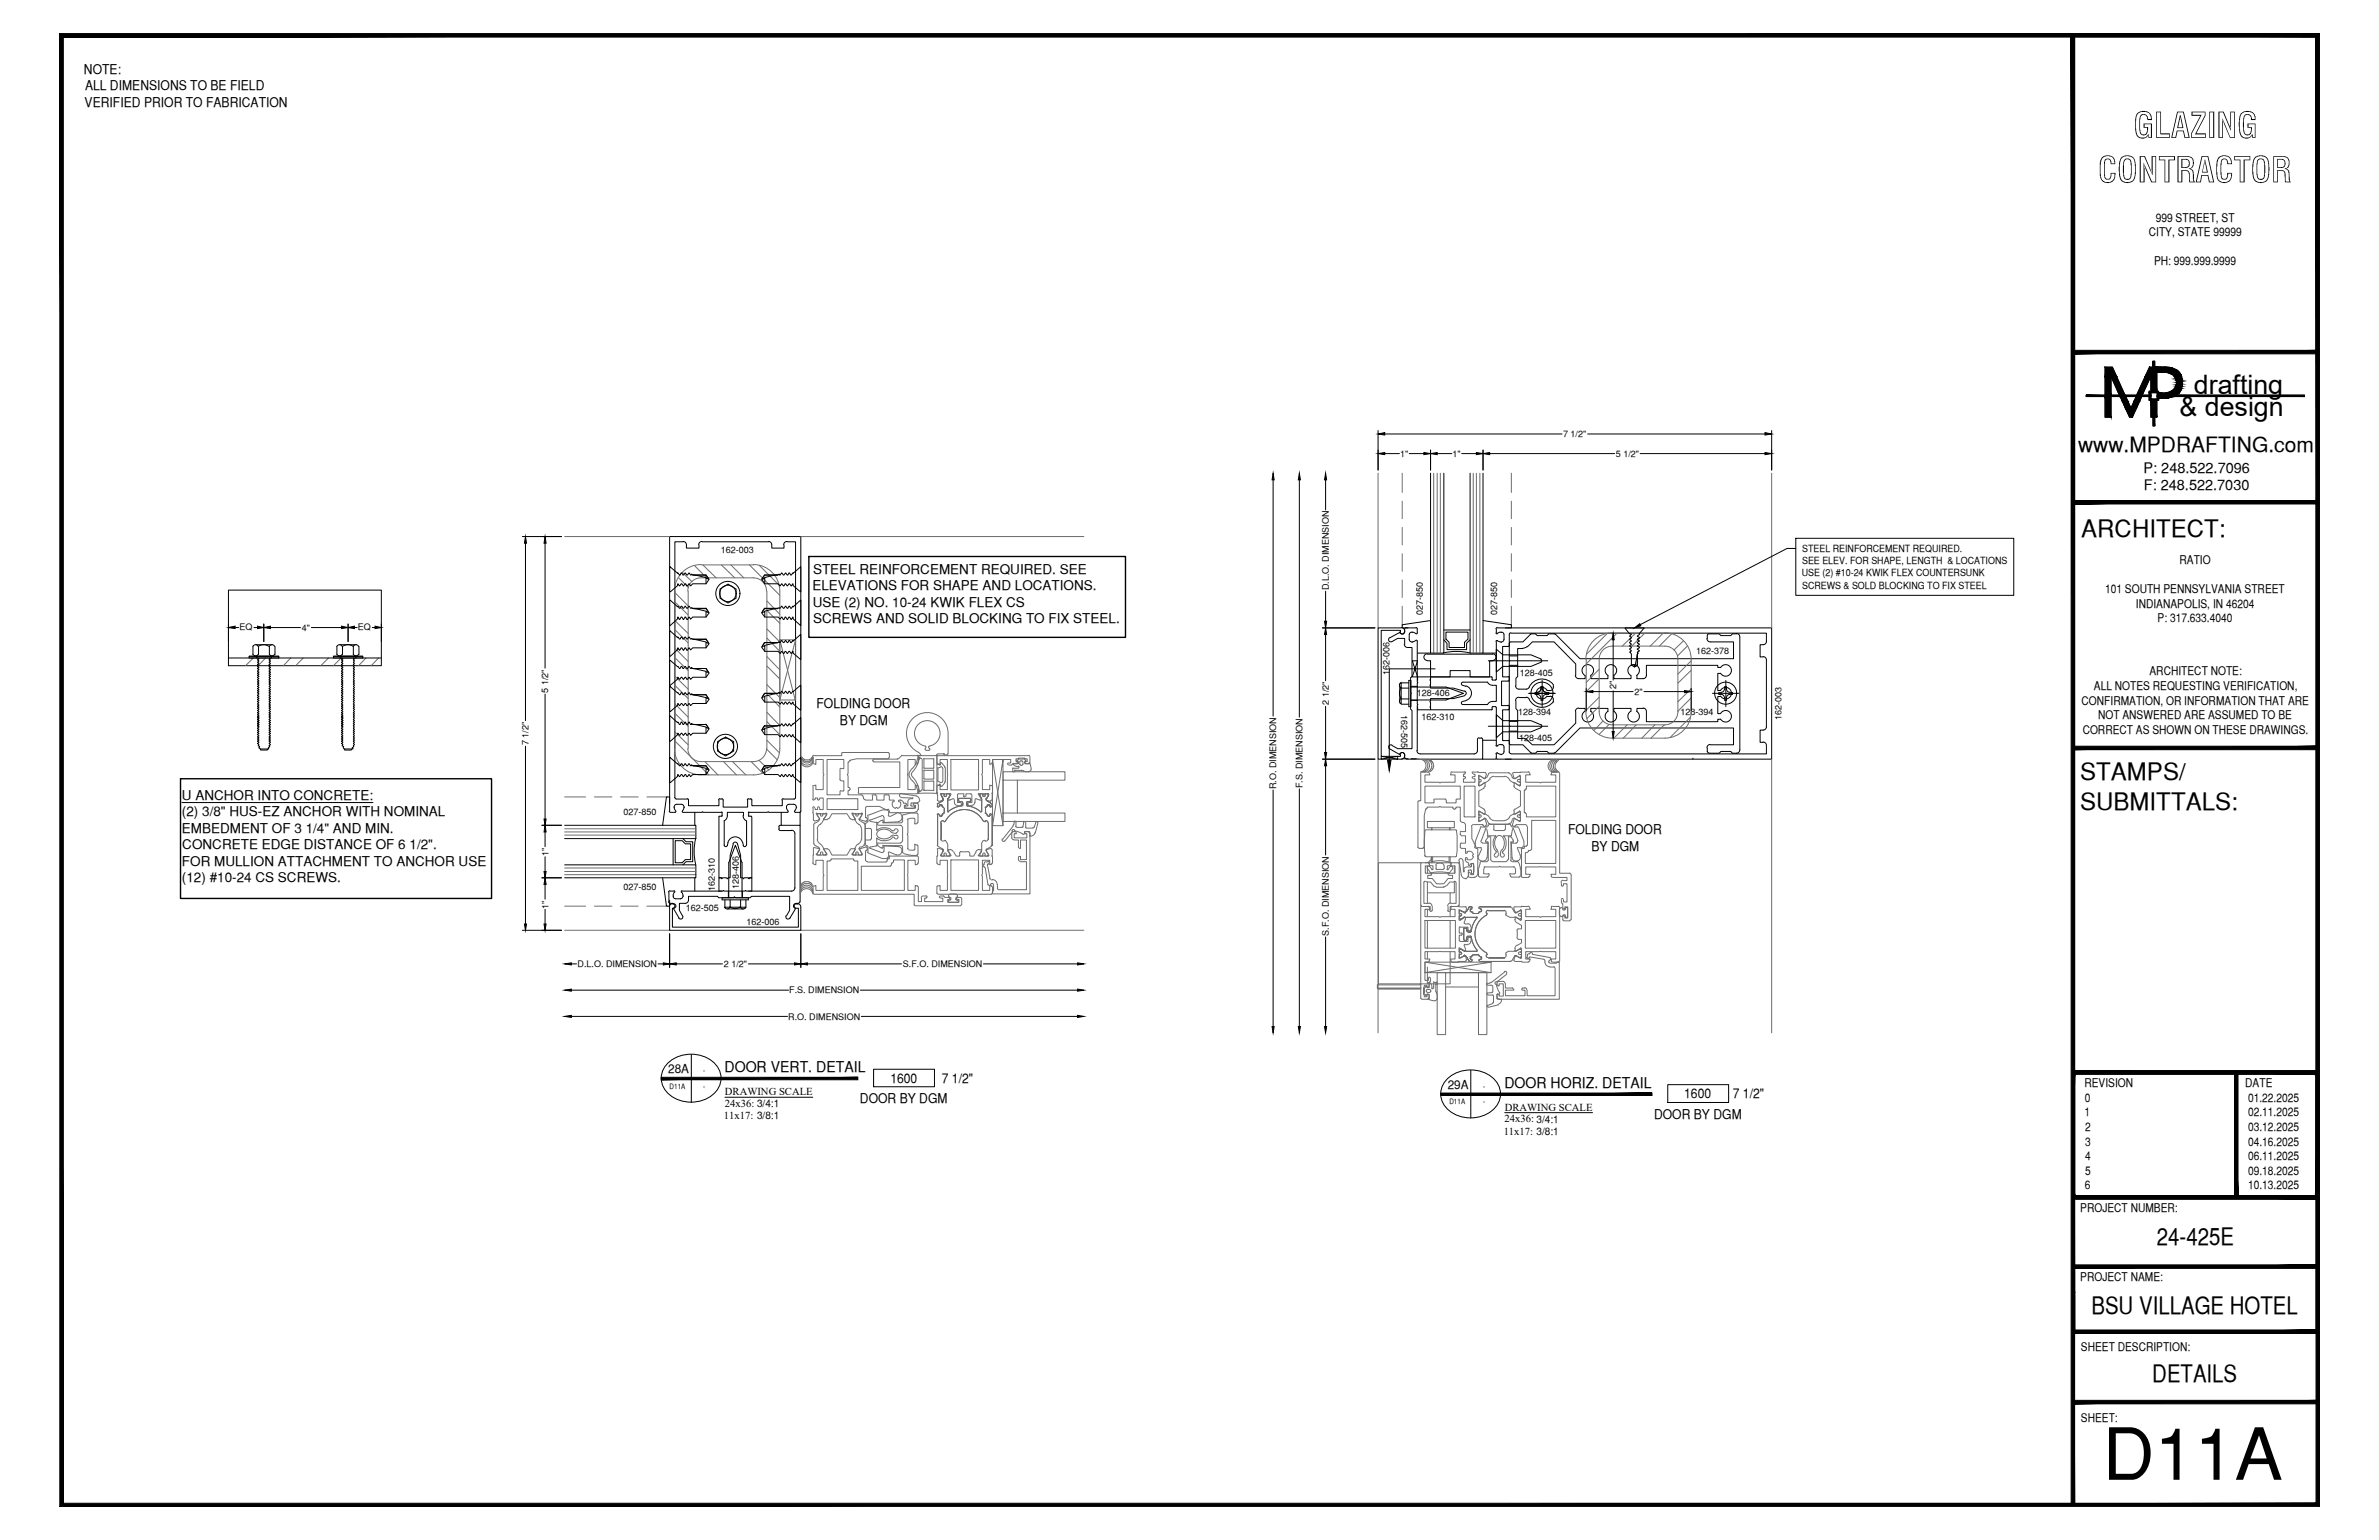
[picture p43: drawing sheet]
<svg xmlns="http://www.w3.org/2000/svg" width="432mm" height="279mm" viewBox="0 0 432 279" stroke-linecap="round" stroke-linejoin="round" font-family="sans-serif">
<defs><g id="words">
<text font-size="13.1" x="381.6" y="268.5">D11A</text>
<g font-size="6.3">
<text x="387.2" y="25">GLAZING</text>
<text x="380.8" y="33.1">CONTRACTOR</text>
</g>
<g font-size="4.9">
<text x="398.2" y="71.5">drafting</text>
<text x="395.6" y="75.5">&amp; design</text>
</g>
<g font-size="4.4">
<text x="377.8" y="97.5">ARCHITECT:</text>
<text x="377.6" y="141.5">STAMPS/</text>
<text x="377.6" y="146.9">SUBMITTALS:</text>
<text x="391.5" y="225.8">24-425E</text>
<text x="379.6" y="238.4">BSU VILLAGE HOTEL</text>
<text x="390.7" y="250.7">DETAILS</text>
</g>
<text font-size="3.8" x="377.2" y="82">www.MPDRAFTING.com</text>
<g font-size="2.7">
<text x="131.5" y="194.5">DOOR VERT. DETAIL</text>
<text x="273" y="197.4">DOOR HORIZ. DETAIL</text>
</g>
<g font-size="2.6">
<text x="389.1" y="85.7">P: 248.522.7096</text>
<text x="389.1" y="89">F: 248.522.7030</text>
</g>
<g font-size="2.4">
<text x="15.2" y="13.3">NOTE:</text>
<text x="15.4" y="16.4">ALL DIMENSIONS TO BE FIELD</text>
<text x="15.4" y="19.4">VERIFIED PRIOR TO FABRICATION</text>
<text x="147.4" y="107.1">ELEVATIONS FOR SHAPE AND LOCATIONS.</text>
<text x="147.6" y="104.1">STEEL REINFORCEMENT REQUIRED. SEE</text>
<text x="147.5" y="110.1">USE (2) NO. 10-24 KWIK FLEX CS</text>
<text x="147.6" y="113.1">SCREWS AND SOLID BLOCKING TO FIX STEEL.</text>
<text x="148.2" y="128.5">FOLDING DOOR</text>
<text x="152.5" y="131.5">BY DGM</text>
<text x="33" y="145.1">U ANCHOR INTO CONCRETE:</text>
<text x="33" y="148.1">(2) 3/8&quot; HUS-EZ ANCHOR WITH NOMINAL</text>
<text x="33" y="151.1">EMBEDMENT OF 3 1/4&quot; AND MIN.</text>
<text x="33.1" y="154.1">CONCRETE EDGE DISTANCE OF 6 1/2&quot;.</text>
<text x="284.6" y="151.3">FOLDING DOOR</text>
<text x="288.9" y="154.3">BY DGM</text>
<text x="33" y="157.1">FOR MULLION ATTACHMENT TO ANCHOR USE</text>
<text x="33" y="160.1">(12) #10-24 CS SCREWS.</text>
<text x="161.6" y="196.5">1600</text>
<text x="170.9" y="196.4">7 1/2&quot;</text>
<text x="156.1" y="200.1">DOOR BY DGM</text>
<text x="300.2" y="202.9">DOOR BY DGM</text>
<text x="305.7" y="199.3">1600</text>
<text x="314.5" y="199.2">7 1/2&quot;</text>
</g>
<g font-size="2.2">
<text x="391.3" y="40.2">999 STREET, ST</text>
<text x="390" y="42.9">CITY, STATE 99999</text>
<text x="391" y="48.1">PH: 999.999.9999</text>
<text x="382.1" y="107.6">101 SOUTH PENNSYLVANIA STREET</text>
<text x="395.6" y="102.3">RATIO</text>
<text x="387.7" y="110.2">INDIANAPOLIS, IN 46204</text>
<text x="391.6" y="112.9">P: 317.633.4040</text>
<text x="380" y="125.2">ALL NOTES REQUESTING VERIFICATION,</text>
<text x="390.1" y="122.5">ARCHITECT NOTE:</text>
<text x="377.8" y="127.8">CONFIRMATION, OR INFORMATION THAT ARE</text>
<text x="380.8" y="130.5">NOT ANSWERED ARE ASSUMED TO BE</text>
<text x="378" y="133.2">CORRECT AS SHOWN ON THESE DRAWINGS.</text>
<text x="121.3" y="194.6">28A</text>
<text x="262.8" y="197.5">29A</text>
<text x="378.3" y="197.2">REVISION</text>
<text x="407.5" y="197.2">DATE</text>
<text x="378.3" y="202.5">1</text>
<text x="378.4" y="199.9">0</text>
<text x="408" y="199.9">01.22.2025</text>
<text x="408" y="202.5">02.11.2025</text>
<text x="378.5" y="205.2">2</text>
<text x="378.5" y="207.8">3</text>
<text x="408" y="205.2">03.12.2025</text>
<text x="408" y="207.8">04.16.2025</text>
<text x="378.4" y="215.8">6</text>
<text x="378.5" y="210.4">4</text>
<text x="378.5" y="213.1">5</text>
<text x="408" y="210.4">06.11.2025</text>
<text x="408" y="213.1">09.18.2025</text>
<text x="408" y="215.8">10.13.2025</text>
<text x="377.6" y="219.8">PROJECT NUMBER:</text>
<text x="377.6" y="232.5">PROJECT NAME:</text>
<text x="377.7" y="245.2">SHEET DESCRIPTION:</text>
<text x="377.7" y="257.9">SHEET:</text>
</g>
<g font-size="1.9">
<text x="131.4" y="203">11x17: 3/8:1</text>
<text x="131.6" y="198.6">DRAWING SCALE</text>
<text x="131.6" y="200.9">24x36: 3/4:1</text>
<text x="273" y="203.6">24x36: 3/4:1</text>
<text x="273.1" y="201.5">DRAWING SCALE</text>
<text x="272.9" y="205.9">11x17: 3/8:1</text>
</g>
<g font-size="1.8">
<text x="327.1" y="100.2">STEEL REINFORCEMENT REQUIRED.</text>
<text x="327" y="104.6">USE (2) #10-24 KWIK FLEX COUNTERSUNK</text>
<text x="327.1" y="102.4">SEE ELEV. FOR SHAPE, LENGTH &amp; LOCATIONS</text>
<text x="327.1" y="106.8">SCREWS &amp; SOLD BLOCKING TO FIX STEEL</text>
</g>
<g font-size="1.6">
<text x="254.1" y="82.9">1&quot;</text>
<text x="263.7" y="82.9">1&quot;</text>
<text x="283.7" y="79.3">7 1/2&quot;</text>
<text x="293.3" y="82.9">5 1/2&quot;</text>
<text x="130.8" y="100.4">162-003</text>
<text x="241.2" y="107.1" transform="rotate(-90 241.2 107.1)">D.L.O. DIMENSION</text>
<text x="258.3" y="111.6" transform="rotate(-90 258.3 111.6)">027-850</text>
<text x="271.7" y="111.6" transform="rotate(-90 271.7 111.6)">027-850</text>
<text x="43.5" y="114.4">EQ</text>
<text x="54.8" y="114.4">4&quot;</text>
<text x="65" y="114.4">EQ</text>
<text x="307.8" y="118.7">162-378</text>
<text x="99.5" y="125.7" transform="rotate(-90 99.5 125.7)">5 1/2&quot;</text>
<text x="252.2" y="122.4" transform="rotate(-90 252.2 122.4)">162-006</text>
<text x="275.8" y="122.6">128-405</text>
<text x="293.4" y="125.1" transform="rotate(-90 293.4 125.1)">2&quot;</text>
<text x="241.2" y="127.9" transform="rotate(-90 241.2 127.9)">2 1/2&quot;</text>
<text x="254.3" y="129.7" transform="rotate(90 254.3 129.7)">162-505</text>
<text x="257.2" y="126.3">128-406</text>
<text x="258" y="130.7">162-310</text>
<text x="275.5" y="129.7">128-394</text>
<text x="296.7" y="126">2&quot;</text>
<text x="305" y="129.7">128-394</text>
<text x="323.3" y="130.7" transform="rotate(-90 323.3 130.7)">162-003</text>
<text x="95.9" y="135.2" transform="rotate(-90 95.9 135.2)">7 1/2&quot;</text>
<text x="275.7" y="134.4">128-405</text>
<text x="231.6" y="143.2" transform="rotate(-90 231.6 143.2)">R.O. DIMENSION</text>
<text x="236.4" y="143" transform="rotate(-90 236.4 143)">F.S. DIMENSION</text>
<text x="113.2" y="147.9">027-850</text>
<text x="99.6" y="155.3" transform="rotate(-90 99.6 155.3)">1&quot;</text>
<text x="113.2" y="161.4">027-850</text>
<text x="129.7" y="161.6" transform="rotate(-90 129.7 161.6)">162-310</text>
<text x="134.1" y="161.4" transform="rotate(-90 134.1 161.4)">128-406</text>
<text x="99.6" y="164.8" transform="rotate(-90 99.6 164.8)">1&quot;</text>
<text x="124.5" y="165.3">162-505</text>
<text x="135.5" y="167.8">162-006</text>
<text x="241.2" y="169.7" transform="rotate(-90 241.2 169.7)">S.F.O. DIMENSION</text>
<text x="104.8" y="175.5">D.L.O. DIMENSION</text>
<text x="131.4" y="175.5">2 1/2&quot;</text>
<text x="163.9" y="175.5">S.F.O. DIMENSION</text>
<text x="143.1" y="185">R.O. DIMENSION</text>
<text x="143.3" y="180.2">F.S. DIMENSION</text>
</g>
<g font-size="1.3">
<text x="121.5" y="197.5">D11A</text>
<text x="127.6" y="194.6">-</text>
<text x="127.6" y="197.5">-</text>
<text x="269.2" y="197.5">-</text>
<text x="263.1" y="200.3">D11A</text>
<text x="269.2" y="200.3">-</text>
</g>
</g></defs>
<!-- layer: SYMBOLS -->
<g fill="#000" stroke="#000" stroke-width=".18">
<path d="M120 195.5v.4l35.7-.4zM120 195.9l35.7-.4v.4z"/>
<path d="M261.6 198.3v.5l38.2-.5zM261.6 198.8l38.2-.5v.5z"/>
</g>
<path d="M121.3 192.8a6.3 6.3 0 0 1 8.8 .6 3.9 3.9 0 0 1-1.9 6 6 6 0 0 1-7.8-2.3 3.7 3.7 0 0 1 .9-4.3zM125.5 191.3v8.7M262.8 195.7a6.3 6.3 0 0 1 8.8 .6 3.9 3.9 0 0 1-1.9 5.9 6 6 0 0 1-7.9-2.2 3.7 3.7 0 0 1 1-4.3zM267 194.2v8.6" fill="none" stroke="#000" stroke-width=".18"/>
<!-- layer: MEDIUM_2 -->
<path d="M131.6 199.1h15.9M273.1 201.9h16" fill="none" stroke="#000" stroke-width=".18"/>
<!-- layer: NOTES -->
<path d="M325.9 99.5h-1.5l-26.7 13.8M325.9 97.7h39.6v10.3h-39.6zM33 145.6h34.7M158.6 194h11v3.2h-11zM302.7 196.8h11.1v3.2h-11.1z" fill="none" stroke="#000" stroke-width=".18"/>
<!-- layer: COMPONENTS -->
<g fill="none" stroke="#000" stroke-width=".18">
<path d="M124 98.2a.6 .6 0 0 1 .6 .6M124 98.3h-1.5v46.4l.3 .3h2M124.6 98.9v.5h2.3v-.5M127.4 98.2a.6 .6 0 0 0-.6 .6M127.4 98.3h12.1M139.5 98.2a.6 .6 0 0 1 .6 .6M140.1 98.9v.5h2.2v-.5M142.8 98.2a.6 .6 0 0 0-.6 .6M142.9 98.3h1.5v46.4l-.3 .3M254.2 114.7v-.3h-3.5v22.8h3.5v-.2M254.3 113.9a.6 .6 0 0 1 .7 .6M254.4 113.9h-4.3v23.8h4.3"/>
<path d="M255 114.5a.42 .42 0 0 1-.4 .5 .42 .42 0 0 1-.5-.4M271.5 114.8l.1 .2h.2M271.6 116.4v3.3l.1 .2-.1 .1v3.3M271.6 114.1v.8M271.7 113.9l-.2 .2M271.8 116.2l.6 .3M271.8 113.9h49.8v23.8h-49.9l-.2-.2M271.8 116.3l-.2-.1-.1 .2M272.4 114.7l-.6 .2M272.4 114.7h.1M272.4 116.5h.1M272.5 114.7l.4 .2 .1 .3"/>
<path d="M273 116l-.2 .4-.3 .1M273 115.2v.8M273.7 117.3h-1v5.5h1M273.9 115.1v2M273.9 117.1l-.2 .2M274.2 114.8l-.3 .3M274.3 114.9h46.3v1.5M320 119.1a.6 .6 0 0 1 .6 .6v12.2M320 117h-.5v2.2h.5M320.6 116.4a.6 .6 0 0 1-.6 .6M254.1 136.9a.41 .41 0 0 1 .4-.4 .41 .41 0 0 1 .5 .4M255 137v.2"/>
<path d="M255 137.1a.6 .6 0 0 1-.7 .6M257.3 122.8v.6M257.3 128.2v.6M265.5 124.3l-.3-.3 .3-.2h4.5a1.29 1.29 0 0 0 1.6 .5v3a1.41 1.41 0 0 0-1.6 .5h-4.4l-.4-.2 .3-.3M265.5 124.3l.6 .2M265.8 126.2l-2 .5h-4.1l-.2 .6 .2 .1v.7l-.2 .2 .2 .1v.4h11.1M265.8 125.4a.41 .41 0 0 1 .3 .4 .41 .41 0 0 1-.3 .4M266.1 127.1l-.6 .2M266.1 124.4a1.37 1.37 0 0 1 1 1.4 1.37 1.37 0 0 1-1 1.3M270.7 122.8l.1 .5M270.8 122.8h-11.1l-.2 .6 .2 .1v.7l-.2 .1 .2 .2v.3h4.1l2 .6M270.8 123.3l.2 .1 .5-.1"/>
<path d="M270.8 128.7l-.1 .1M271.5 128.3l-.6-.1-.1 .5M271.5 135.2l.1 .2 .2-.1M271.6 128.3v3.3l.1 .2-.1 .1v3.4M271.6 136.8v.7M271.8 136.6l.6 .2M271.8 136.6h-.2l-.1 .1M272.4 135.1l-.6 .2M272.4 135.1h.1M272.4 136.9h.1M272.5 135.1l.4 .2 .1 .2M273 136.4l-.2 .4h-.3"/>
<path d="M273 135.6v.8M273.7 134.3l.2 .3v1.8l.3 .3M273.7 128l.2 .2v.4M273.7 122.7l.2 .3M273.7 128.8h-1v5.6h1M273.7 123.6h-1.2v4.4h1.2M273.9 123v.4M273.9 128.6l-.2 .2M273.9 123.3l-.2 .3M307.3 137.5v.2M320 134.6a.6 .6 0 0 1 .6 .6M320 132.5h-.5v2.2h.5"/>
<path d="M320.6 131.9a.6 .6 0 0 1-.6 .6M320.6 135.3v1.5h-46.3M121.5 147.2l.2 .2M121.5 147.2v-49.9h23.9v49.9M121.7 147.4h.9M122.4 146.4l.2 .7M122.6 147.1l.1 .2-.2 .1M122.8 145.9l-.4 .3v.2M122.9 145.9h.8M123.7 145.9l.2 .1 .2 .4M123.9 147.1l-.1 .2 .2 .1M124 147.4h3.4l.1-.1 .1 .1h3.4"/>
<path d="M124.1 146.5l-.2 .6M124.2 146.4v.1M124.7 144.9l.3 .2M125 145.2v1h5.5v-1M130.6 148.1l-.1 .1v11.1h.4l.1 .1 .2-.1h.6l.2 .1 .1-.1h.4v-4.1l.6-2.1M130.6 148.1h.4M130.7 144.9l-.3 .2M130.7 145h.4M131 147.3l.1 .7M131 144.9l.3 .2M131.1 148l-.1 .1M131.3 145.2v1.2h4.4v-1.2"/>
<path d="M132 148a1.05 1.05 0 0 1-.6 .9v4.5M132 148v-.6h2.9v.6M134.8 152.8a1.41 1.41 0 0 0-1.7-.9 1.41 1.41 0 0 0-1.1 1.5l-.3 .2-.3-.3M134.8 152.8l.1 .6M134.9 148a1.05 1.05 0 0 0 .5 .9M135.4 153.3l-.2 .3-.3-.2M135.5 148.9v4.5M135.8 148l.1 .1M135.9 144.9l-.3 .2M135.9 147.4v.6M135.9 145h.4M135.9 147.3l-.1 .1"/>
<path d="M136 147.4h3.3l.1-.1 .2 .1h3.3M136 148.1h.3M136.2 144.9l.3 .2M136.3 148.1l.1 .1M136.5 148.2v11.1h-.4l-.1 .1-.2-.1h-.7l-.2 .1-.1-.1h-.4v-4.1l-.5-2.1a.42 .42 0 0 0-.4-.3 .42 .42 0 0 0-.5 .3M136.5 145.2v1h5.5v-1M142.1 144.9l-.2 .2M142.2 145h1.9M142.7 146.4l.3 .7M143 147.1l.1 .2-.2 .1M143.2 145.9l-.4 .3-.1 .2M143.3 145.9l1 .1 .2 .4"/>
<path d="M144.3 147.1l-.1 .2 .2 .1h.8M144.5 146.5l-.2 .6M144.6 146.4v.1M145.4 147.2l-.3 .2M122.1 164a.6 .6 0 0 0-.6 .6M122.1 164h.2M122.3 164a.41 .41 0 0 1 .4 .4 .41 .41 0 0 1-.4 .4h-.3v3.4h22.9v-3.4h-.3a.41 .41 0 0 1-.5-.4 .41 .41 0 0 1 .5-.4M130.5 161.7h.6M135.9 161.7h.6M144.6 164h.2M144.7 164a.6 .6 0 0 1 .7 .6v4.2h-23.9v-4.2"/>
</g>
<!-- layer: LIGHT_1 -->
<g fill="none" stroke="#6c6c6c" stroke-width=".18">
<path d="M102.5 97.3h19M145.4 97.3h51.3M250.1 85.9v28M254.5 85.9v3.4M254.5 90.9v3.2M254.5 95.7v3.2M274.3 85.9v3.4M274.3 90.9v3.2M274.3 95.7v3.2M321.6 85.9v28M254.5 100.5v3.1M254.5 105.2v3.2"/>
<path d="M254.5 110v3.5M274.3 100.5v3.1M274.3 105.2v3.2M274.3 110v3.5M250.1 137.7v49.7M321.6 137.7v49.7M102.5 144.6h3.8M107.9 144.6h3.2M112.6 144.6h3.2M117.4 144.6h3.8M102.5 164.4h3.8M102.5 168.8h19"/>
<path d="M107.9 164.4h3.2M112.6 164.4h3.2M117.4 164.4h3.8M145.4 168.8h51.3"/>
</g>
<!-- layer: GASKETS -->
<g fill="none" stroke="#000" stroke-width=".18">
<path d="M257.3 118.5h2.4M259 118.6a.6 .6 0 0 0-.6 .6 .6 .6 0 0 0 .6 .6M259.1 119.9h.6v2.9h3.5v-1.1h3.6v1.1h3.6v-2.9h.6M259.1 118.7h11.9M259.7 112.6l-5.2 .7v.6h1.1M269.2 112.6l5.1 .7v.6h-1.1M269.2 118.5h2.3M270.9 118.6a.6 .6 0 0 1 .6 .6 .6 .6 0 0 1-.6 .6M250.7 137.2v.5l3-.5v.5zM254.5 137.7h1.1M256.1 137.7h1.1M256.3 122.7l1-2.8h-1l1 2.9h-1.1"/>
<path d="M257.3 122.8h2.4v.6M259.7 128.2v.6h-2.4M273.2 137.7h1.1M120.3 159.3l.7 5.1h.5v-1.1M121.5 145.7v-1.1h-.5l-.7 5.1M126.1 147.4v2.3M126.1 159.3v2.4M131.1 159.3h-.6v2.4M135.9 159.3h.6v2.4"/>
</g>
<!-- layer: FASTENERS -->
<g fill="none" stroke="#000" stroke-width=".18">
<path d="M41.5 107.1h27.7v13.7h-27.7zM41.5 119.4h27.7M45.2 119.1h5.4v.3h-5.4zM45.2 119.1h5.4M45.9 117.3a.54 .54 0 0 1 .5-.3 .54 .54 0 0 1 .5 .3 1.65 1.65 0 0 1 1.9 0M45.9 118.7a.54 .54 0 0 0 .5 .3 .54 .54 0 0 0 .5-.3M45.9 117.3v1.4M46.4 117h3M46.5 119.1v.3M46.7 119.4l.3 .1-.3 .2 .3 .2-.3 .2 .3 .2-.3 .2 .3 .2-.3 .2 .3 .2-.3 .2 .3 .2-.3 .2 .3 .2-.3 .2 .3 .2-.3 .2 .3 .2-.3 .2 .3 .2-.3 .2 .3 .2-.3 .2 .3 .2-.3 .2 .3 .2-.3 .2 .3 .2-.3 .2 .3 .2-.3 .2 .3 .2-.3 .2 .3 .2-.3 .2 .3 .2-.3 .2 .3 .2-.3 .2 .3 .2-.3 .2 .3 .2-.3 .2 .3 .2-.3 .2 .3 .2-.3 .2 .3 .2-.3 .2 .3 .2-.3 .2 .3 .2-.3 .2 .3 .2-.3 .1 .3 .2-.3 .3 .3 .2-.3 .2 .3 .2-.3 .2 .3 .1-.3 .2 .3 .3-.3 .2 .3 .2-.3 .2 .3 .2-.3 .2 .3 .2-.3 .2 .3 .2-.3 .2 .3 .2-.3 .2 .3 .2-.3 .2 .3 .2-.3 .2 .3 .2-.1 .2 .2 .1-.1 .3 .2 .1 .1 .3h1.2l.1-.2h.2l-.1-.3 .3-.1-.2-.2 .3-.2-.3-.2 .3-.2-.3-.2 .3-.2-.3-.2 .3-.2-.3-.2 .3-.2-.3-.2 .3-.2-.3-.2 .3-.2-.3-.2 .3-.2-.3-.2 .3-.2-.3-.2 .3-.2-.3-.2 .3-.2-.3-.2 .3-.2-.3-.1 .3-.3-.3-.2 .3-.2-.3-.2 .3-.2-.3-.2 .3-.1-.3-.3 .3-.2-.3-.2 .3-.2-.3-.2 .3-.1-.3-.2 .3-.3-.3-.2 .3-.2-.3-.2 .3-.2-.3-.1 .3-.2-.3-.2 .3-.3-.3-.2 .3-.2-.3-.2 .3-.1-.3-.2 .3-.2-.3-.3 .3-.2-.3-.2 .3-.1-.3-.2 .3-.2-.3-.2 .3-.3-.3-.2 .3-.2-.3-.1 .3-.2-.3-.2 .3-.2-.3-.2 .3-.3-.3-.2 .3-.1-.3-.2 .3-.2-.3-.2 .3-.2-.3-.3 .3-.1-.3-.2 .3-.2-.2-.2M46.9 117.3v1.4M48.9 117.3a.54 .54 0 0 1 .5-.3 .54 .54 0 0 1 .5 .3"/>
<path d="M48.9 118.7a.54 .54 0 0 0 .5 .3 .54 .54 0 0 0 .5-.3M48.9 117.3v1.4M49.3 119.1v.3M49.9 117.3v1.4M60.5 119.1h5.3v.3h-5.3zM60.5 119.1h5.3M61.1 117.3a.54 .54 0 0 1 .5-.3 .54 .54 0 0 1 .5 .3M61.1 118.7a.54 .54 0 0 0 .5 .3 .54 .54 0 0 0 .5-.3M61.2 117.3v1.4M61.7 117h2.9M61.8 119.1v.3M62 119.4l.2 .1-.2 .2 .2 .2-.2 .2 .2 .2-.2 .2 .2 .2-.2 .2 .2 .2-.2 .2 .2 .2-.2 .2 .2 .2-.2 .2 .2 .2-.2 .2 .2 .2-.2 .2 .2 .2-.2 .2 .2 .2-.2 .2 .2 .2-.2 .2 .2 .2-.2 .2 .2 .2-.2 .2 .2 .2-.2 .2 .2 .2-.2 .2 .2 .2-.2 .2 .2 .2-.2 .2 .2 .2-.2 .2 .2 .2-.2 .2 .2 .2-.2 .2 .2 .2-.2 .2 .2 .2-.2 .2 .2 .2-.2 .2 .2 .2-.2 .2 .2 .2-.2 .2 .2 .2-.2 .1 .2 .2-.2 .3 .2 .2-.2 .2 .2 .2-.2 .2 .2 .1-.2 .2 .2 .3-.2 .2 .2 .2-.2 .2 .2 .2-.2 .2 .2 .2-.2 .2 .2 .2-.2 .2 .2 .2-.2 .2 .2 .2-.2 .2 .2 .2-.2 .2 .2 .2-.1 .2 .3 .1-.1 .3 .2 .4h1.3v-.2h.3l-.2-.3 .3-.1-.1-.2 .2-.2-.2-.2 .2-.2-.2-.2 .2-.2-.2-.2 .2-.2-.2-.2 .2-.2-.2-.2 .2-.2-.2-.2 .2-.2-.2-.2 .2-.2-.2-.2 .2-.2-.2-.2 .2-.2-.2-.2 .2-.2-.2-.2 .2-.2-.2-.1 .2-.3-.2-.2 .2-.2-.2-.2 .2-.2-.2-.2 .2-.1-.2-.3 .2-.2-.2-.2 .2-.2-.2-.2 .2-.1-.2-.2 .2-.3-.2-.2 .2-.2-.2-.2 .2-.2-.2-.1 .2-.2-.2-.2 .2-.3-.2-.2 .2-.2-.2-.2 .2-.1-.2-.2 .2-.2-.2-.3 .2-.2-.2-.2 .2-.1-.2-.2 .2-.2-.2-.2 .2-.3-.2-.2 .2-.2-.2-.1 .2-.2-.2-.2 .2-.2-.2-.2 .2-.3-.2-.2 .2-.2-.2-.2 .2-.2-.2-.2 .2-.2-.2-.2 .2-.2-.2-.2 .2-.2-.2-.1"/>
<path d="M64.1 117.3a.54 .54 0 0 1 .5-.3 .54 .54 0 0 1 .5 .3M64.1 118.7a.54 .54 0 0 0 .5 .3 .54 .54 0 0 0 .5-.3M64.1 117.3v1.4M64.1 117.3a1.68 1.68 0 0 0-1.9 0v1.4M64.6 119.1v.3M65.2 117.3v1.4M121.5 102.9l1.6 1 .2 .4h.1l.2-.4h.2l.2 .4 .3-.4 .4 .4 .3-.4 .3 .4 .2-.2 .2 .2h2.4l.6 .8-.6 .8h-2.4l-.4 .4-.2-.4-.3 .4h-.1l-.2-.4-.4 .4-.5-.4-.3 .4-.3-.4v.3l-1.5 1.2zM121.5 108.9l1.5 1.2 .1-.1 .2 .4h.1l.2-.4h.2l.2 .4 .3-.4 .4 .4 .3-.4 .3 .4 .2-.2 .2 .2h2.4l.6 .8-.6 .8h-2.4l-.4 .3-.3-.3-.2 .4h-.1l-.2-.4h-.2l-.3 .4-.2-.4h-.2l-.3 .4-.3-.4v.3l-1.5 1.2zM121.5 114.5l1.5 1.2 .1-.1 .2 .4h.1l.2-.4h.2l.2 .4 .3-.4 .4 .4 .3-.4 .3 .4 .2-.2 .2 .2h2.4l.6 .8-.6 .7h-2.4l-.4 .4-.3-.4-.2 .5h-.1l-.2-.5h-.2l-.3 .5-.2-.5h-.2l-.3 .5-.3-.5v.4l-1.5 1.2zM121.5 119.8l1.6 1.1 .2 .4h.1l.2-.4h.2l.2 .4 .3-.4 .4 .4 .3-.4 .3 .4 .2-.2 .2 .2h2.4l.6 .8-.6 .8h-2.4l-.4 .4-.2-.4-.3 .4h-.1l-.2-.4-.4 .4-.5-.4-.3 .4-.3-.4v.3l-1.5 1.1zM125.7 104.3l2.4 .5M125.7 110.4l2.4 .5"/>
<path d="M125.7 116l2.4 .5M125.8 104.3h2.3M128.1 104.3l.5 .8M128.1 110.4l.5 .7M128.1 115.9l.5 .8M128.1 110.4h-2.3M128.1 116h-2.3M128.6 105.1l-.5-.3v1.1M128.6 111.1l-.5-.2v1.1M128.6 116.7l-.5-.2v1M130.7 106.9l1.4-.9 1.5 .9v1.6l-1.5 .9-1.4-.9zM138.4 105.1l.4-.3v1.1"/>
<path d="M138.4 117.3l.4-.1v1M138.4 111.1l.4-.2v1.1M138.8 104.3l-.5 .8M138.8 116.6l-.5 .7M138.8 110.4l-.5 .7M138.8 104.3h2.4M138.8 104.3h2.4l.2-.2 .2 .2 .3-.4 .3 .4 .4-.4 .4 .4 .2-.4h.1l.2 .4h.1l.3-.4 1.5-1v4.5l-1.4-1.2v-.3l-.4 .4-.3-.4-.4 .4-.3-.4h-.1l-.2 .4-.4-.4-.3 .4-.4-.4h-2.4l-.6-.8zM138.8 116.6h2.4l-2.4 .5M138.8 116.6h2.4l.2-.2 .2 .2 .3-.4 .3 .4 .4-.4 .3 .4h.1l.2-.4 .4 .4 .3-.4 .1 .1 1.4-1.2v4.5l-1.4-1.1v-.3l-.4 .4-.3-.4-.4 .4-.3-.4h-.1l-.2 .4-.4-.4-.3 .4-.4-.4h-2.4l-.6-.8zM138.8 110.4h2.4M138.8 110.4h2.4l.2-.2 .2 .2 .3-.4 .3 .4 .4-.4 .3 .4h.1l.2-.4 .4 .4 .3-.4 .1 .1 1.4-1.2v4.6l-1.4-1.2v-.3l-.4 .4-.3-.4h-.1l-.3 .4-.3-.4h-.1l-.2 .4h-.1l-.3-.4-.3 .3-.4-.3h-2.4l-.6-.8zM141.2 104.3l-2.4 .5"/>
<path d="M141.2 110.4l-2.4 .5M270.1 119.9h10.8M273.9 116.8v2.9l.2 .2-.2 .1v11.6l.2 .2-.2 .1v2.9l.3 .3M274.2 116.5l-.3 .2M276.4 117.7h-.9v5l-.4 .4v1.4M277.2 117.3l-.8 .3M277.2 117.3l.9-.8h4l3.9 4v2.1M277.8 115.1l-1.4 1.4h-2.1M278 115l-.2 .1M278 115h.7l.3 .3h1.8l.3-.3h1M279.7 119.6a.29 .29 0 0 1 .1 .3 .29 .29 0 0 1-.1 .2M279.7 119.6l-1.8-.8h-5.1l-1.2-1v4.1l1.2-1h5.1l1.8-.8"/>
<path d="M282.1 115l.2 .1M282.3 115.1l4.5 4.4h27.8v-3h-4.1M295 113.9h3.4l-.9 1.1 .1 .1-.4 .3 .4 .2v.2l-.4 .2 .4 .3-.4 .2v.1l.4 .2-.4 .4 .4 .3-.4 .3 .4 .3-.4 .2 .2 .2-.2 .2v1.9l-.5 .4-.6-.4v-2l-.3-.3 .3-.2-.3-.3 .3-.3-.3-.3 .3-.3-.3-.3 .3-.3-.3-.3 .3-.4-.3-.2 .3-.3-.3-.1zM297.2 118.7v1.9M297.2 118.7l-.4 2M309.8 115.9a.6 .6 0 0 0 .6 .6M310.2 115l-.3 .1v.8M310.2 115h1.8l.4 .3h1.7l.4-.3h.7M315.2 114.9a.6 .6 0 0 1 .6 .6M315.8 115.6v20.5M47 129.9l-.3 .1 .3 .2-.3 .3 .3 .2-.3 .2 .3 .2-.3 .2 .3 .2-.3 .2 .3 .2M47.2 135.9h1.4"/>
<path d="M62.2 129.9l-.2 .1 .2 .2-.2 .3 .2 .2-.2 .2 .2 .2-.2 .2 .2 .2-.2 .2 .2 .2M62.5 135.9h1.3M121.5 137.5l1.6 1.1 .2 .3h.1l.2-.3h.2l.2 .3 .3-.3 .4 .3 .3-.3 .3 .3 .2-.2 .2 .2h2.4l.6 .8-.6 .8h-2.4l-.4 .4-.2-.4-.3 .4h-.1l-.2-.4-.4 .4-.5-.4-.3 .4-.3-.4v.3l-1.5 1.2zM121.5 124.6l1.6 1.1 .2 .3h.1l.2-.3h.2l.2 .3 .3-.3 .4 .3 .3-.3 .3 .3 .2-.1 .2 .1h2.4l.6 .9-.6 .7h-2.4l-.4 .4-.2-.4-.3 .4h-.1l-.2-.4-.4 .4-.5-.4-.3 .4-.3-.4v.4l-1.5 1.1zM121.5 129.9l1.5 1.2 .1-.1 .2 .4h.1l.2-.4h.2l.2 .4h.1l.2-.4 .5 .4 .3-.4 .2 .4 .2-.1 .2 .1h2.4l.6 .8-.6 .8h-2.4l-.4 .4-.2-.4-.3 .4h-.1l-.2-.4-.4 .4-.5-.4-.3 .4-.3-.4v.3l-1.5 1.2zM125.7 138.9l2.4 .5M125.7 126.1l2.4 .5M125.7 121.3l2.4 .5M125.7 131.4l2.4 .5M125.8 138.9h2.3M125.8 126h2.3M125.8 121.3h2.3"/>
<path d="M125.8 131.4h2.3M128.1 138.9l.5 .8M128.1 126l.5 .8M128.1 121.3l.5 .7M128.1 131.4l.5 .7M128.6 139.7l-.5-.3v1.1M128.6 126.8l-.5-.2v1M128.6 122l-.5-.1v1M128.6 132.2l-.5-.2v1M130.2 134.6l1.5-.9 1.5 .9v1.7l-1.5 .9-1.5-.9zM138.4 126.6l.4-.2v1M138.4 139.7l.4-.3v1.1"/>
<path d="M138.4 132.5l.4-.3v1.1M138.8 125.8l-.5 .7M138.8 138.9l-.5 .8M138.8 131.6l-.5 .8M138.8 125.8h2.4l-2.4 .5M138.8 125.8h2.4l.2-.2 .2 .2 .3-.4 .3 .4 .4-.4 .4 .4 .2-.4h.1l.2 .4h.1l.3-.4 1.5-1.1v4.5l-1.4-1.1v-.3l-.4 .4-.3-.4-.4 .4-.3-.4h-.1l-.2 .4-.4-.4-.3 .4-.4-.4h-2.4l-.6-.8zM138.8 138.9h2.4M138.8 138.9h2.4l.2-.2 .2 .2 .3-.3 .3 .3 .4-.3 .3 .3h.1l.2-.3 .4 .3 .3-.3 1.5-1.1v4.5l-1.4-1.2v-.3l-.4 .4-.3-.4-.4 .4-.3-.4h-.1l-.2 .4-.4-.4-.3 .4-.4-.4h-2.4l-.6-.8zM138.8 131.7h2.4M138.8 131.7h2.4l.2-.2 .2 .2 .3-.4 .3 .4 .4-.4 .4 .4 .2-.4h.1l.2 .4h.1l.3-.4 1.5-1.1v4.5l-1.4-1.2v-.2l-.4 .4-.3-.4-.4 .4-.3-.4h-.1l-.2 .4-.4-.4-.3 .4-.4-.4h-2.4l-.6-.8zM141.2 138.9l-2.4 .5M141.2 131.6l-2.4 .5"/>
<path d="M254.1 124.3v3M254.1 124h.2v3.6h-.2M254.3 123.8a.54 .54 0 0 0-.3 .5 .54 .54 0 0 0 .3 .5 1.53 1.53 0 0 0 0 1.9 .54 .54 0 0 0-.3 .5 .54 .54 0 0 0 .3 .5M254.4 127.8h1.3M254.4 123.9h1.3M254.4 124.8h1.3M254.4 126.8h1.3M255.7 123.4h.4v4.8h-.4zM256.1 124.7h6.3l3.2 1.1-3.2 1.2h-6.3M256.1 127.1h1.2M256.1 124.5h1.2M270.1 131.8h10.8"/>
<path d="M274.3 135.1h2.1l1.4 1.4M275.1 124.4a.6 .6 0 0 0 .6 .6h1.4M275.1 127.1v1.5l.4 .3v5.1h.9M275.7 126.5a.6 .6 0 0 0-.6 .6M275.7 126.6h1.4M276.4 133.9l.8 .4M277 126.5l.6 .3M277.5 125.8h4.8M277.5 126.9a2.57 2.57 0 0 0 4.4 .4M277.6 124.7l-.6 .3M277.8 136.5l.2 .1M278 136.7h.7l.3-.4h1.8l.3 .4h1"/>
<path d="M279.1 125.7h-.5v.3a.75 .75 0 0 1 1.1 .6M279.7 125a.6 .6 0 0 1-.6 .6M279.7 131.5a.29 .29 0 0 1 .1 .2 .29 .29 0 0 1-.1 .3M279.7 125v-.4h.3a.75 .75 0 0 0 .6 1M279.7 131.5l-1.8-.8h-5.1l-1.2-1v4.2l1.2-1.1h5.1l1.8-.8M279.9 123.4v4.8M280.7 125.7h.4v.3a.78 .78 0 0 0-1.1 .6v.5h-.3v-.5M280.8 125.2a1.05 1.05 0 0 0-1.6-.2 1.05 1.05 0 0 0 0 1.6 1.05 1.05 0 0 0 1.6-.3M280.8 125.3h.6M280.8 126.4h.6M281.3 126.3a.6 .6 0 0 1 .6 .6v.5M281.9 124.2a2.57 2.57 0 0 0-4.4 .5"/>
<path d="M281.9 124.3a.75 .75 0 0 1-.6 1M282.3 136.5l-.2 .1M285.9 122.5a.6 .6 0 0 0 .6 .6M286 129.1v2.1l-3.9 3.9h-4l-.9-.8M286.5 128.5a.6 .6 0 0 0-.6 .6M286.6 128.5h1.1v.5M287.7 122.5a1.05 1.05 0 0 1-.3-1.5 1.05 1.05 0 0 1 1.6 0 1.05 1.05 0 0 1-.3 1.6v.5h3.1l.1-.6a1.05 1.05 0 0 1-.3-1.5 1.05 1.05 0 0 1 1.6 0 1.05 1.05 0 0 1-.3 1.6v.5h3.1v-.5M287.7 122.6v.5h-1.1M296 122.5a1.05 1.05 0 0 1-.3-1.5 1.05 1.05 0 0 1 1.6 0 1.05 1.05 0 0 1-.3 1.5M296 129a1.05 1.05 0 0 0-.3 1.6 1.05 1.05 0 0 0 1.6 0 1.05 1.05 0 0 0-.3-1.6M296 129v-.5h-3.1v.5a1.05 1.05 0 0 1 .3 1.6 1.05 1.05 0 0 1-1.6 0 1.05 1.05 0 0 1 .2-1.6v-.5h-3.1v.5a1.05 1.05 0 0 1 .3 1.6 1.05 1.05 0 0 1-1.6 0 1.05 1.05 0 0 1 .3-1.6M296.1 120.6h.7l-.1 .4"/>
<path d="M297.1 122.6v.5h1.2M297.2 120.6l-.5 .3M298.2 128.5a.6 .6 0 0 1 .6 .6M298.3 128.5h-1.2v.5M298.8 129.1v1.8h13v-.4h.5M298.8 122.6v-1.9h13v.4h.5a1.05 1.05 0 0 1 1.6-.2 1.05 1.05 0 0 1 0 1.6 1.05 1.05 0 0 1-1.6-.3h-.5v3.1h.5M298.8 122.5a.6 .6 0 0 1-.6 .6M309.9 135.7v.6M309.9 136.3l.3 .3M310.2 136.7h1.8l.4-.4h1.7l.4 .4h.7M310.4 135.1a.6 .6 0 0 0-.6 .6M310.5 135.1h4.1v-3h-27.8l-4.5 4.4"/>
<path d="M310.8 125.8h4.8M312.3 126.4h-.5v3.1l.5-.1a1.05 1.05 0 0 1 1.6-.3 1.05 1.05 0 0 1 0 1.7 1.05 1.05 0 0 1-1.6-.3M312.3 125.2a1.05 1.05 0 0 1 1.6-.2 1.05 1.05 0 0 1 0 1.6 1.05 1.05 0 0 1-1.6-.3M312.4 126a.6 .6 0 0 1 .6 .6M312.4 125.7h-.4v.3h.4M313 125a.6 .6 0 0 1-.6 .6M313.1 125v-.4h.3a.75 .75 0 0 0 .6 1M313.2 123.4v4.8M314 126a.6 .6 0 0 0-.6 .6v.5h-.3v-.5M314 125.7h.5v.3h-.5M315.8 136a.6 .6 0 0 1-.6 .7M131.1 162.9h4.7v.4h-4.7z"/>
<path d="M131.5 164.6a.54 .54 0 0 0 .5 .3 .54 .54 0 0 0 .5-.3M131.6 163.3v1.3M131.7 164.8v-.2h3.6v.2M132 164.9h2.9M132.2 161.7v1.2M132.3 162.9v-6.4l1.2-3.1 1.2 3.1v6.4M132.5 164.5a1.56 1.56 0 0 0 1.9 0M132.5 163.3v1.3M134.4 163.3v1.3M134.7 161.7v1.2M135.4 163.3v1.3a.54 .54 0 0 1-.5 .3 .54 .54 0 0 1-.5-.3"/>
<circle cx="132.1" cy="107.7" r="2.19"/>
<circle cx="132.1" cy="107.7" r="1.49"/>
<circle cx="131.7" cy="135.4" r="2.19"/>
<circle cx="131.7" cy="135.4" r="1.49"/>
<circle cx="279.9" cy="125.8" r="2"/>
<circle cx="313.2" cy="125.8" r="2"/>
</g>
<!-- layer: GLASS -->
<path d="M259.7 85.9v32.6h2.4v-32.6M266.8 85.9v32.6h2.4v-32.6M262 118.5l1.4-.3h1.3l2.1 .3M260.5 121.3h-8.3v16.6M102.5 149.7h23.8v2.4h-23.8M102.5 156.9h23.8v2.4h-23.8M126.3 152.1l-.3 2v1.4l.3 1.3" fill="none" stroke="#000" stroke-width=".18"/>
<path d="M260.2 85.9v32.6M260.9 85.9v32.6M261.4 85.9v32.6M267.4 85.9v32.6M268 85.9v32.6M268.6 85.9v32.6M102.5 158.7h23.8M102.5 151.5h23.8M102.5 157.5h23.8M102.5 158.1h23.8M102.5 150.4h23.8M102.5 150.9h23.8" fill="none" stroke="#6c6c6c" stroke-width=".18"/>
<!-- layer: MEDIUM_1 -->
<path d="M262.1 116.1l.5 .6v1.2h3.6v-1.2l.6-.6M262.1 114.3h4.7M262.4 114.7h4v1.3l-.6 .5v1h-2.8v-1l-.6-.5zM122.2 152.1v4.8M122.6 152.5h1.2l.6 .6h.9v2.9h-.9l-.6 .5h-1.2zM124 152.1l.5 .6h1.2v3.6h-1.2l-.5 .6" fill="none" stroke="#000" stroke-width=".18"/>
<!-- layer: DIM -->
<g fill="none" stroke="#000" stroke-width=".18">
<path d="M250.1 78.1v7.2M251.3 78.7h32.2M288.2 78.7h32.2M321.6 78.1v7.2M94.8 97.3h7.1M95.4 98.6v32.1M98.9 98.6v22.6M231.1 87.1v42.8M235.8 87.1v43M240.6 87.1v5.4M251.3 82.3h2.7M255.8 82.3h2.6"/>
<path d="M259.7 81.7v3.6M260.9 82.3h2.6M265.3 82.3h2.7M269.2 81.7v3.6M270.4 82.3h22.7M297.7 82.3h22.7M41.5 113.2v3.2M42.7 113.9h.6M46.1 113.9h.6M47.9 113.2v3.2M49.1 113.9h5.4M56.5 113.9h5.5"/>
<path d="M63.2 113.2v3.2M64.3 113.9h.5M67.6 113.9h.5M69.2 113.2v3.2M240 113.9h9.6M240.6 107.3v5.4M240.6 115.1v8.4M292.8 116.1v7.3M95.4 135.4v32.2M98.9 125.9v22.7M240 137.7h9.6M240.6 128.1v8.4"/>
<path d="M240.6 138.9v16.2M287.9 124.9v4M289.1 125.5h7.3M292.8 125.3v7.4M298.4 125.5h7.4M307 124.9v4M98.4 149.7h3.5M98.4 159.3h3.5M98.9 150.9v2.7M98.9 155.4v2.7M231.1 143.3v42.9M235.8 143.1v43.1"/>
<path d="M94.8 168.8h7.1M98.9 160.5v2.6M98.9 165v2.6M103.7 174.9h.9M103.7 179.6h39.4M119.4 174.9h1M121.5 169.4v6.1M122.7 174.9h8.4M135.8 174.9h8.4M145.4 169.4v6.1M146.6 174.9h17M156.1 179.6h39.5"/>
<path d="M178.5 174.9h17.1M240.6 170v16.2M103.7 184.4h39.2M156.3 184.4h39.3"/>
</g>
<g fill="#000" stroke="#000" stroke-width=".18">
<path d="M250.1 78.7l1.2-.2v.4zM320.4 78.5l1.2 .2-1.2 .2zM95.4 97.3l.2 1.3h-.4zM98.9 97.3l.2 1.3h-.4zM231.1 85.9l.2 1.2h-.4zM235.8 85.9l.2 1.2h-.4zM240.6 85.9l.2 1.2h-.4zM250.1 82.3l1.2-.2v.4zM258.4 82.1l1.3 .2-1.3 .2zM259.7 82.3l1.2-.2v.4zM268 82.1l1.2 .2-1.2 .2zM269.2 82.3l1.2-.2v.4z"/>
<path d="M320.4 82.1l1.2 .2-1.2 .2zM41.5 113.9l1.2-.3v.4zM46.7 113.6l1.2 .3-1.2 .1zM47.9 113.9l1.2-.3v.4zM62 113.6l1.2 .3-1.2 .1zM63.2 113.9l1.1-.3v.4zM68.1 113.6l1.1 .3-1.1 .1zM240.6 113.9l.2 1.2h-.4zM240.4 112.7h.4l-.2 1.2zM292.8 114.9l.2 1.2h-.4zM240.4 136.5h.4l-.2 1.2zM240.6 137.7l.2 1.2h-.4z"/>
<path d="M287.9 125.5l1.2-.2v.4zM292.6 132.7h.4l-.2 1.2zM305.8 125.3l1.2 .2-1.2 .2zM98.7 148.6h.4l-.2 1.1zM98.9 149.7l.2 1.2h-.4zM98.7 158.1h.4l-.2 1.2zM95.2 167.6h.4l-.2 1.2zM98.7 167.6h.4l-.2 1.2zM98.9 159.3l.2 1.2h-.4zM102.5 179.6l1.2-.1v.3zM102.5 174.9l1.2-.2v.4zM120.4 174.7l1.1 .2-1.1 .2z"/>
<path d="M121.5 174.9l1.2-.2v.4zM144.2 174.7l1.2 .2-1.2 .2zM145.4 174.9l1.2-.2v.4zM195.6 179.5l1.1 .1-1.1 .2zM195.6 174.7l1.1 .2-1.1 .2zM102.5 184.4l1.2-.2v.4zM195.6 184.2l1.1 .2-1.1 .2zM230.9 186.2h.4l-.2 1.2zM235.6 186.2h.4l-.2 1.2zM240.4 186.2h.4l-.2 1.2z"/>
</g>
<!-- layer: Gasket -->
<path d="M269.1 134.3h2.4M269.1 137.7h2.4M141.8 147.4v2.3M145.2 147.4v2.3" fill="none" stroke="#000" stroke-width=".18"/>
<!-- layer: COMPONENTS2 -->
<g fill="none" stroke="#000" stroke-width=".18">
<path d="M252.2 115.7a.41 .41 0 0 0-.1 .6 .41 .41 0 0 0 .6 .1l1-.6h1.3v1.1M254.1 114.7l-1.8 1M254.9 116.9a.6 .6 0 0 0 .6 .6h.8v5.2l-.3 .2v2.8l.2 .1-.2 .2v2.7l.3 .2v6.9h-2.6l-1-.5M255 114.5a.48 .48 0 0 1-.4 .5 .48 .48 0 0 1-.6-.3M255 114.2v.4M255.2 113.9l-.2 .2M255.3 113.9h1.7M255.8 115.2v.8M255.8 116v.2l.5 .3M256.3 114.7l-.5 .2v.3M256.3 116.5h.1M256.3 114.7h.1"/>
<path d="M256.3 114.7l.6 .2M256.9 116.2l-.6 .3M257 116.2h.1l.1 .1M257 113.9l.2 .2M257.2 116.3v7.4l.2 .1-.2 .2v3.7l.2 .1-.2 .2v8.2M257.2 114.1v.8M257.2 114.8l-.1 .2h-.1M252.3 135.9l1.8 1M252.7 135.2a.41 .41 0 0 0-.6 .1 .41 .41 0 0 0 .1 .6M254 136.8a.48 .48 0 0 1 .6-.3 .48 .48 0 0 1 .4 .5M255 137v.5l.2 .2M257.2 136.2a.6 .6 0 0 0 .6 .6"/>
<path d="M257.8 136.8h9.8M268.2 134.2v2M268.2 136.2a.6 .6 0 0 1-.6 .6M268.4 133.9l-.2 .2M268.5 133.9h.4M268.8 133.9l.3 .2M269.1 134.2v3.5h-13.8M141.4 150.4l.2 .3M141.4 150.1v.3M141.6 149.7l-.2 .3M141.7 149.7h3.5v13.9M141.7 150.7h2"/>
<path d="M143.7 150.6a.6 .6 0 0 1 .6 .6v9.9a.6 .6 0 0 1-.6 .6M121.3 163.6l.2 .3h.5M121.4 161.9v1.7M121.6 161.6l-.3 .2M121.6 161.7h.8M122 163.9a.48 .48 0 0 1 .5 .4 .48 .48 0 0 1-.3 .5M122.2 162.6l.2 .4 .3 .1M122.2 162.5v.1M122.2 164.8l1.1 1.8M122.3 161.6l.2 .2-.3 .7M122.7 163.1h.8M123.8 161.6l-.2 .2 .4 .7"/>
<path d="M123.8 161.7h7.4l.1-.2 .1 .2h3.8l.1-.2 .1 .2h8.3M123.9 166.2l-.6-1v-1.3h1.1a.6 .6 0 0 0 .6-.6v-.7h5.2l.2 .3h2.8l.1-.2 .2 .2h2.6l.3-.3h6.9v2.6l-.6 1M123.9 166.1a.41 .41 0 0 1-.2 .6 .41 .41 0 0 1-.5-.2M124 162.6l-.3 .4-.2 .1M124 162.5v.1M142.7 166.1a.41 .41 0 0 0 .1 .6 .41 .41 0 0 0 .6-.2M144.4 164.8l-1 1.8M144.5 163.9a.48 .48 0 0 0-.5 .4 .48 .48 0 0 0 .3 .5M145.2 163.6l-.2 .3h-.5"/>
</g>
<!-- layer: SURROUNDING CONDITIONS -->
<g fill="none" stroke="#6c6c6c" stroke-width=".18">
<path d="M46 119.4l-1.4 1.4M48.2 119.4l-1.3 1.4M52.8 119.4l-1.4 1.4M55.1 119.4l-1.4 1.4M59.6 119.4l-1.4 1.4M61.9 119.4l-1.4 1.4M66.4 119.4l-1.3 1.4M68.7 119.4l-1.3 1.4M122.5 107.5l2.4 2.4M122.5 112.6l2.4 2.3M122.5 117.6l2.4 2.4M122.5 109.2l2.4 2.4"/>
<path d="M122.5 114.2l2.4 2.4M122.5 119.3l2.4 2.4M122.5 107.3v28.5M123.2 104.8l1.8 1.8M123.9 103.9l1.7 1.6M124.8 107.2a2.38 2.38 0 0 1 2.4-2.4h9.6a2.38 2.38 0 0 1 2.3 2.4M124.9 107.3v28.5M126 102.6l2.3 2.2M127.2 102.4a4.8 4.8 0 0 0-4.8 4.8M127.3 102.5h9.5M127.6 102.5l2.4 2.3M130.9 102.5l2.4 2.3"/>
<path d="M132.7 102.5l2.3 2.3M136 102.5l5.5 5.5M136.7 102.4a4.8 4.8 0 0 1 4.8 4.8M137.8 102.6l3.7 3.6M139.2 109l2.3 2.4M139.2 114.1l2.3 2.4M139.2 119.1l2.3 2.4M139.2 110.7l2.3 2.4M139.2 115.8l2.3 2.4M139.2 107.3v28.5M141.5 107.3v28.5a4.8 4.8 0 0 1-4.7 4.8h-9.6a4.8 4.8 0 0 1-4.8-4.8M141.5 116.1h2.9v10.9h-2.9v-10.9l2.8 10.9"/>
<path d="M144.4 116.1l-2.9 10.9M287.9 119.6v9.6M291.7 114.9l-3.7 3.8M292.6 114.8a4.8 4.8 0 0 0-4.8 4.8M292.6 117.2a2.38 2.38 0 0 0-2.3 2.4v9.5a2.38 2.38 0 0 0 2.3 2.4M292.7 114.9h9.5M292.7 117.2h9.5M293.5 114.9l-5.6 5.6M296.9 114.9l-2.5 2.3M298.5 114.9l-2.3 2.3M301.9 114.9l-2.4 2.3M302.2 114.8a4.8 4.8 0 0 1 4.8 4.8v9.5a4.8 4.8 0 0 1-4.8 4.8"/>
<path d="M302.2 117.2a2.38 2.38 0 0 1 2.3 2.4v9.5a2.38 2.38 0 0 1-2.3 2.4M303.4 115l-2.2 2.2M305.6 116.3l-1.8 1.6M306.3 117.2l-1.8 1.8M307 119.9l-2.5 2.4M122.5 122.7l2.4 2.3M122.5 127.7l2.4 2.4M122.5 132.8l2.4 2.3M122.5 124.3l2.4 2.4M122.5 129.4l2.4 2.4M122.5 134.4l6.2 6.2M124.8 135.8a2.38 2.38 0 0 0 2.4 2.4h9.6a2.38 2.38 0 0 0 2.3-2.4"/>
<path d="M128 138.2l2.3 2.4M131.3 138.2l2.4 2.4M133 138.2l2.4 2.4M136.3 138.2l2.1 2.1M137.8 138l1.8 1.7M139.2 124.2l2.3 2.4M139.2 129.2l2.3 2.4M139.2 134.3l2.3 2.3M139.2 120.8l2.3 2.4M139.2 125.9l2.3 2.4M139.2 130.9l2.3 2.4M139.2 136l1.9 1.9"/>
<path d="M145.3 137.9a1.17 1.17 0 0 0 1.2 .9 1.17 1.17 0 0 0 1.1-.9M145.3 138.2a1.17 1.17 0 0 0 1.2 .9 1.17 1.17 0 0 0 1.1-.9M145.3 137.5a1.17 1.17 0 0 0 1.2 .9 1.17 1.17 0 0 0 1.1-.9M145.4 137.2l.1 .2a1.14 1.14 0 0 0 2-.2M145.4 137.5l.4 .4a1.15 1.15 0 0 0 1.7-.4M147.5 138.3l.1 .2M147.6 137.3v1.1M147.7 137l-.2 .2M147.7 138.6l.4 .1v-.9h1.3v2.5l.1 .2-.1 .3v2.5h-1.3v-.9l-.4 .2M152.5 139.6v1.9M152.6 139.4l-.1 .1M152.7 139.4h.5v-1.6h-3.1v6.4h2.4v-.5"/>
<path d="M152.8 136.7v.4h-5M152.9 136.5l-.1 .2M153 136.5h8.2M154.1 138.2h-.2v2.1l-.1 .2 .1 .3v2.1l.3 .1M154.2 138l-.1 .1M158.4 137.9l.2 .3M158.6 137.7l-.2 .2M158.6 138.2h4.7v4.7h-7.3M158.6 137.7h4.3M161.2 136.5l.2 .2M161.2 137.7h-5.8l-1.1 .2v.1M161.4 137.4l-.2 .2"/>
<path d="M161.4 136.7v.8M163 137.6l-.2 .1M163.7 137l-.6 .7M163.8 137.1h2.7M165.6 139.4a1.32 1.32 0 0 0 0 2.2M166.5 137l.1 .2 .2-.2M166.5 137.7l-.4 1.1-.5 .6M166.6 138.6l-.5 .1v-.9h-1.3v5.5h1.3v-.9l.5 .2M166.6 137.2v.5M166.6 138.3l-.1 .2M166.7 136.5l.5 .6M166.7 137.1h.5"/>
<path d="M166.7 137.3v1.1M166.8 137.5l.1-.1 .2 .2M166.8 137.7l-.3 1-1.1 1.8 1.1 1.8 .3 1M166.8 137.1h3.3M166.8 137.5l.1 .1M166.9 137.6v.2M167.1 137.6h.1M167.2 137.6l.1 .1M167.4 137.8v5.5M167.6 139.3l1.8 .1M167.7 137.7v1.6M167.7 139.8v1.5"/>
<path d="M167.7 139.7l-.1 .1M167.7 137.6l-.1 .1M167.8 139.8h1.6M167.8 137.7h1.6M167.9 135.4l.2 .1-.1 .2M168 135.4a2.32 2.32 0 0 1-1.6-3.6 2.32 2.32 0 0 1 3.9 0 2.32 2.32 0 0 1-1.6 3.6M168 135.8l-.1 .1 .2 .2M168.1 136.1h.6M168.7 135.8l.1 .1-.2 .2M168.7 135.4l-.2 .1 .2 .2M169.4 137.6l.1 .1-.1 1.7M169.4 139.7l.1 .1"/>
<path d="M169.5 139.8v1.5M170.1 137.3v1l.1 .2M170.1 138.7v3.7M170.1 137.2v1.5l.5 .1M170.2 138.6l.4 .1v-.9h1.4v5.5h-1.4v-.9l-.4 .2M170.2 137l-.1 .2M170.2 139.3v.1M170.2 137.1h16.6M170.2 139.4v2.3M170.7 138.7h-.2M170.8 139h.1M170.8 139.1l-.5 .2"/>
<path d="M170.8 138.4l-.1 .3M170.9 138.3l-.2 .1M170.9 139.1l.2 .3M170.9 138.4l.6 .7M171.1 139.4v2.3M171.2 136.7l.1 .1M171.3 136.8h-1.2l-.1 .2v.2M171.3 136.9l.7 .1M171.4 136.9h.1M171.4 139.1v.1M171.6 139.3v2.6M172 136.7l-.1 .2"/>
<path d="M172.1 133.1a3.8 3.8 0 0 0-5.8-3.2 3.8 3.8 0 0 0 .3 6.6M172.1 133.2v3.6M172.6 137.8h5v5.5h-5zM180 138.6l-.4 .1v-.9h-1.3v2.5l-.1 .2 .1 .3v2.5h1.3v-.9l.4 .2M180.1 138.3l-.1 .2M180.1 138.4v-.6h3.4v.6h-.4M180.1 137.8l2 12M182.1 137.8h-2v12l2-12v12h-2M183 138.4l-.1 .2 .1 .1M183.1 138.8h.5M183.8 138.6l-.2 .1M183.8 139.9l.1 .1"/>
<path d="M183.8 139.4v.6M183.9 139.3l-.1 .1M183.9 139.4h.9M183.9 138.6l.1 .2 .4 .2M184 138.5l-.1 .1M184.1 139.9v.1M184.2 139.8v.2M184.2 139.7l-.1 .1M184.3 139.8h1.2M184.5 139.1h.3M184.6 138.1l.1 .2-.1 .1M184.6 137.9v.1"/>
<path d="M184.7 138.1l.1 .1v.4h-.8M184.7 138.2h-.3v-.5h.4v-.2h1.2v.2h.4v.5h-.2M184.7 138.6h-.9M184.8 139l.2 .2-.2 .1M184.9 137.7l-.2 .3M185 137.7h-.2M185 137.7h.9M185.1 138.7l.2 .1M185.1 138.2v.5M185.3 138.9h.2M185.5 138l.1 .2M185.5 139.8l.2 .1"/>
<path d="M185.5 138l-.4 .2M185.6 138.7l-.1 .1M185.7 138.2v.5M185.7 139.9h.1M185.8 139.9l.2 .1M185.9 137.7l.3 .3M186.1 137.9v.1M186.2 138.1l-.2 .2 .2 .1M186.2 138.1l-.2 .1v.4h.9M186.2 138.6h.6M186.7 137l.2 .2M186.8 138.5l.4 1.1"/>
<path d="M186.9 138.3l-.2 .1M186.9 137.3v1.1M187.1 139.6l-.1 .2-.2 .2M257 137.7l.4 .1M257.4 137.7l.3 .1M257.9 137.8a1.17 1.17 0 0 1 .9 1.1 1.17 1.17 0 0 1-.9 1.2M258.2 137.8a1.17 1.17 0 0 1 .9 1.1 1.17 1.17 0 0 1-.9 1.2M258.5 137.8a1.17 1.17 0 0 1 1 1.1 1.17 1.17 0 0 1-1 1.2M259.3 137.9l.2 .2a1.18 1.18 0 0 1-.2 1.9M259.5 137.9l.4 .3a1.1 1.1 0 0 1-.4 1.8M281.9 137.8a1.17 1.17 0 0 0-.9 1.2 1.17 1.17 0 0 0 .9 1.1M282.3 137.8a1.17 1.17 0 0 0-1 1.2 1.17 1.17 0 0 0 1 1.1"/>
<path d="M282.6 137.8a1.17 1.17 0 0 0-1 1.2 1.17 1.17 0 0 0 1 1.1M282.6 137.9l-.2 .2a1.11 1.11 0 0 0 .2 1.9M282.9 137.9l-.1 .1a1.24 1.24 0 0 0 .2 2.2M287.8 129.1a4.8 4.8 0 0 0 4.8 4.8M290.3 121.4l-2.4 2.4M290.3 126.5l-2.4 2.3M290.3 123.1l-2.4 2.4M290.3 128.1l-2.3 2.3M291 130.8l-1.7 1.7M292 131.4l-1.7 1.8M292.7 133.9h9.5M292.7 131.5h9.5"/>
<path d="M295.3 131.5l-2.4 2.4M297 131.5l-2.4 2.4M300.4 131.5l-2.4 2.4M302.1 131.5l-2.4 2.4M306.8 130.1l-3.7 3.7M307 125l-2.5 2.3M307 121.6l-2.5 2.4M307 126.6l-2.5 2.4M147.5 156.6l.1 .1M147.5 147.4l.1 .2M147.5 146.5l.2-.1 .1 .1M147.5 145l.2 .2 .1-.2"/>
<path d="M147.6 142.7v2.3M147.6 146.6v.8M147.6 142.5l-.1 .2M147.6 148.7l.2 .2M147.6 153.9v2.7M147.6 147.6v1.2M147.7 156.8l.4 .1v-.8h1.3v2.5l.1 .2-.1 .2v2.5h-1.3v-.8l-.4 .1M147.7 153l.2 .3M147.8 153.7l-.2 .2M147.9 153.4l.6 .3M147.9 153.8l.8 .2M148 146.6v.3h.4v-.3"/>
<path d="M148.2 154.9v.2M148.2 147.7l.6 .9-.5-.9M148.2 147.5v.2M148.3 155l.1 .1M148.3 155.1h1.8M148.3 152.2l.2 .5 .3 .3M148.4 150.4v1.9M148.4 146.5l.2-.1 .1 .1M148.5 153.7l.3 .4M148.5 149l-.6 .3-.2 .3v3.4M148.6 153.9l.1 .2M148.7 148.6l-.1 .1"/>
<path d="M148.7 148.7l-.8 .3M148.7 145l-.1 .2-.2-.4h-.4v.2M148.8 148.6l-.3 .4M148.8 154.1l-.5 .9M148.8 145v-.2h.6v2.1h-.6v-.3M148.8 154.1l-.6 .9M148.8 149.6l-.3 .3-.2 .5M148.8 147.6l.1 .1M148.8 153.1l.2 .1M148.9 155l-.1 .1M148.9 153.2l.4 .4 .2 .5M148.9 154.9l.1-.3h.1h.2v.3"/>
<path d="M149 147.7v.1M149 154.9v.1M149 149.5l-.2 .1M149.4 147.7l-.1 .2-.2 .2-.1-.1-.1-.2M149.4 155v.1M149.4 147.6v.1M149.6 148.7l-.1-.1-.2 .5-.4 .4M149.6 153.9l-.1 .2M149.6 154h.6M149.6 148.7h.6M149.8 147.6l.1 .1M149.9 155l-.1 .1"/>
<path d="M150 147.5l.1 .1-1.8 .1 .1-.1M150 147.7l-.5 .9 .6-.9M150 155l-.5-.9 .6 .9M150 154.9v.2M150.1 154l.3 .2M150.1 144.9h5.6v2h-5.6zM150.4 148.5l-.3 .2M150.5 154.2l.5 .9h2.7l.6-.9M150.5 148.5l.5-.9h2.7l.6 .9M150.7 156.2h-.6v5.3h5.6v-5.3h-.6M150.7 156l-.1 .1M150.9 156v-.2h4l.2 .3"/>
<path d="M152.5 141.4l.1 .2M152.6 143.4l-.1 .2M152.7 141.7h.5v1.8h-.5M154.1 143.4h-.2v.8h2.4l.4 .4M154.2 143.2l-.1 .2M154.3 148.5l.3 .2M154.3 143.1v.2M154.6 154l-.3 .2M154.6 154h.5M154.6 148.7h.5M154.6 154.9l.1 .2M154.7 147.7l.5 .9"/>
<path d="M154.7 147.5l-.1 .2M154.7 155.1h1.8M154.7 147.6h1.8M154.7 155l.1 .1M154.8 147.7l.5 .9M154.8 147.5l-.1 .1M155.1 153.9l.1 .2M155.1 148.7l.1-.1 .2 .5 .3 .4M155.2 154.1l-.5 .9M155.2 147.6l.1 .1M155.3 154.1l-.5 .9M155.3 155l-.1 .1"/>
<path d="M155.3 147.8l.1 .2 .1 .1 .2-.1v-.2M155.3 154.9l.1-.3h.1h.2v.3M155.4 147.7v.1M155.4 154.9v.1M155.7 153.1l-.3 .4-.2 .5M155.8 143.8l.1 .2M155.8 155l.1 .1M155.8 143.1v.7M155.8 147.7v.1M155.8 154.9v.1M155.8 149.5l.1 .1M155.9 147.6l-.1 .1"/>
<path d="M155.9 149.5l.3 .4 .1 .4M155.9 153.1l-.1 .1M155.9 148.6l.3 .4M155.9 142.9l-.1 .1M156 148.6v.1M156 144h10.5M156 153.9v.2M156.1 148.7l1.1 .3M156.2 153.6l-.3 .4M156.3 149l.6 .4M156.3 147.5l.1 .1M156.3 152.2l-.1 .5-.3 .3"/>
<path d="M156.4 155l-.1 .1M156.4 147.7l-.4 .9 .5-.9M156.4 155l-.4-.9 .5 .9M156.4 150.4v1.9M156.4 147.5l.1 .2M156.5 154.9l-.1 .2M156.7 144.6v.2M156.7 144.7l.2 .3 .2 .1M156.8 149.3l.2 .3M156.9 153.4l-.6 .3M157 152.9l-.2 .3M157 149.7v3.3"/>
<path d="M157 150.3h1M157 152.4h1M157.1 146.7v1.6h.1M157.2 153.7l.2 .1M157.2 153.7l-1.1 .3M157.2 148.3l.2 .2M157.2 154.4h-.1v1.6l.2 .3h.1M157.3 153.4l.1 .2M157.4 154.1l-.2 .2M157.4 148.8l-.2 .2M157.4 149l-.1 .1M157.4 149.2l-.4 .2v3.9l.4 .2"/>
<path d="M157.4 148.5v.3M157.4 153.9v.3M157.4 146.3l-.3 .2v.2M157.5 146.3h2.1l1 .5M157.5 156.4h3.3M157.5 154.6l.1 .1M157.5 148.1v1M157.5 153.6v1.1M157.6 147.8l-.1 .2M157.7 154.8l2.4 1h1M157.9 148.9v.1M157.9 153.8v.1"/>
<path d="M157.9 148.7v.2M157.9 153.7v.2M158 150.3l.1 .2M158 149l1.1 .2M158 153.9l2 .8M158.1 152.2l-.1 .1M158.2 150.5v1.7M158.4 144.4v.8h-1.3M158.5 144.2l-.2 .2M158.6 144.2h.3M158.8 144.2l.2 .2M159.1 149.2v.1"/>
<path d="M159.1 153.5l-1.1 .2M159.1 149.3v1.4a2.16 2.16 0 0 1 2.9 0M159.1 153.4v.1M159.3 149.6l.1 .1M159.3 153.3l.7 .6M159.3 149.2v.1M159.3 149.4v.2M159.3 153.1v.3M159.4 152.9l-.1 .1M159.4 149.7h4M159.4 153h4M160 148.8l-.7 .5"/>
<path d="M160 153.8h.1M160 148h.3l.1 .2M160 148l-2 .8M160.1 148.8l-.1 .1M160.1 148.8h.1M160.1 153.9h.1M160.2 148.8l.1 .1M160.2 149.2l.1 .1M160.3 153.5l-.1 .4M160.3 148.9v.3M160.3 153.4h-.1M160.3 153.4h3.3l.2 .2"/>
<path d="M160.3 149.3h3.3M160.4 149.1l.1 .1M160.4 154.4l-.1 .2-.3 .1M160.5 148.3v.9M160.5 153.5v.9M160.5 153.4l-.1 .1M160.5 153.5l2.6 .1M160.5 146.8h.1M160.6 144.2l-.1 .2v.8h-1.4v-.8M160.7 144.2h.5M160.7 146.9h.5M161 156.2l-.2 .1"/>
<path d="M161 146.9l.2 .2M161.1 146.9h-1l-2.4 1M161.2 155.5l-.2 .1M161.2 146.8l.2 .2M161.2 144.2l.2 .2M161.2 147.9l.3 .2M161.3 147.1v.9M161.3 154.7v.9M161.4 147.3l.1 .1M161.4 144.4v.8h.9M161.4 147.1v.2M161.5 154.6l-.3 .1"/>
<path d="M161.5 155.3l-.1 .5h-.4v.4M161.5 155.3h5M161.5 147.4h4.6M161.5 154.6l1.2 .5M161.7 151.8a1.87 1.87 0 0 1-2.2 .1M161.7 156.9l-.1 .2M162 151.9l.2 .1M162 156.6h-.2v.4M162 152a2.12 2.12 0 0 1-2.9 0v1.4M162 145.5a.79 .79 0 0 0 .5 1.2M162.1 156.4l-.1 .1M162.2 156.4v-.4h1.9v5.5h-7.8v-4.3h5.3"/>
<path d="M162.2 151.1h-.2a1.91 1.91 0 0 0-2.8-.1 .7 .7 0 0 0 .3 .9M162.2 151.5l-.5 .3M162.2 150.6l-.2 .1M162.3 145.2v.2h-.3M162.3 151.2h.4M162.3 151.6h.4M162.3 150.6a.35 .35 0 0 1 .4-.2 .35 .35 0 0 1 .3 .3 .35 .35 0 0 1-.3 .4M162.6 146.6l.1-.1 .2 .1M162.7 151.5a.35 .35 0 0 1 .3 .3 .35 .35 0 0 1-.3 .4 .35 .35 0 0 1-.4-.3M162.7 147.5a.73 .73 0 0 1 1 .7M162.7 147.6l-1.2 .5M163.1 153.6a.67 .67 0 0 1 .6 .7"/>
<path d="M163.1 149.1l-2.6 .1M163.4 145.5a.79 .79 0 0 1-.5 1.2M163.4 145.2h.2l.3 .4M163.4 149.7l.2 .1 .2 .3M163.4 145.2h-.3v.2h.2M163.6 144.7l2.1 .1M163.7 144a.35 .35 0 0 0-.4 .3 .35 .35 0 0 0 .3 .4M163.7 148.4a.67 .67 0 0 1-.6 .6M163.7 144l2.6 .4M163.7 154.4a.73 .73 0 0 1-1 .7M163.8 149.1l-.2 .1M163.8 154.5l.2 .3"/>
<path d="M163.8 148.3v.1M163.8 154.3v.2M163.8 152.6l-.2 .3h-.2M163.8 148.1v1M163.8 150.1v2.5M163.8 153.6v1M164 145.6v.1M164 145.7h.4M164 147.8l-.2 .3M164.1 154.9l.9 .2M164.4 145.7l.1 .2-.1 .1M164.4 146.1h-.3v.5l.5 .1 1.6-.1v-.5h-.3"/>
<path d="M164.7 146.2h-.5v.4h1.8v-.4h-.6M164.7 153.9l.1 .1M164.8 146.1l-.1 .1M164.8 148.7v2.5l-.1 .2 .1 .2v2.4M164.8 145.5v.6M164.8 148.5l-.1 .2M164.9 154.2h1M165 155.1h.3M165.3 147.5l-1.2 .3M165.3 155.2h1.1M165.3 147.5h1.1M165.3 146.1l.1 .1"/>
<path d="M165.3 144.9l-.4 .3-.1 .2M165.4 144.9h.3M165.5 140.5h.1M165.6 141.6l.5 .6 .4 1.1M165.7 144.8h.1M165.9 145.7l-.2 .2 .2 .1M165.9 148.5l.1 .1M165.9 145.7h.6l.1 .2M165.9 148.5l-1 .1M166 149.4l.1 .1M166 154.1l-.1 .1M166.1 148.6v.8"/>
<path d="M166.1 153.3v.8M166.1 153.2l-.1 .1M166.2 153.2l.3 .2M166.3 144.4a.73 .73 0 0 1 .6 .7M166.4 147.5l.2 .2M166.4 153.3l.2 .1M166.5 155.3l.1 .1M166.5 149.4l-.3 .1M166.5 142.5l.1 .2M166.6 155l-.2 .1M166.6 149.1l-.2 .2M166.6 156.8l-.5 .1v-.8h-1.3v5.4h1.3v-.8l.5 .1"/>
<path d="M166.6 145.7h-1.2v.4M166.6 143.4v.5M166.6 147.7v1.5M166.6 153.5v1.5M166.6 146.8l-.2 .4-.3 .1M166.6 156.6l-.1 .1M166.6 143.8l-.1 .2M166.6 143.8l.2 .2 3.2-.1M166.7 142.7v1.1M166.7 145.9v1M166.7 155.5v1.1M166.9 143.5l-.1 .1"/>
<path d="M166.9 143.3v.2M166.9 145.3l-.2 .3h-.2M166.9 145.2v.1M167 143.5l-.1 .2-.1-.2M167.1 143.5l-.1 .1M167.2 143.4l-.1 .1M167.3 143.3l-.1 .1M167.6 141.2l.1 .1M167.6 143.3l.1 .1M167.7 141.8v1.6h1.7M167.7 141.7l-.1 .1M167.8 141.4h1.6"/>
<path d="M167.8 141.7h1.6M169.4 141.7l.1 .1M169.5 141.2l-.1 .1M169.5 143.4h-.1M169.5 141.8v1.6M170 143.9v.1M170.1 142.7v1.2M170.1 155.4v1.2M170.1 156.6l.1 .1M170.1 143.8v.1M170.1 153.3l.1 .2M170.1 145.1l.2 .2"/>
<path d="M170.1 146.3l.2 .1 .1-.1M170.1 147.8l.2-.2 .1 .2M170.1 155.3v.1M170.2 142.5l-.1 .2M170.2 146.3v-.4v.4M170.2 153.4v-5.6v5.6M170.2 156.8l.4 .1v-.8h1.4v5.4h-1.4v-.8l-.4 .1M170.2 144v1.2M170.2 154.1v1.2M170.2 141.7v.1M170.2 145.8l-.1 .1M170.2 145.8l.9-.5-.9 .5"/>
<path d="M170.2 153.5l.9 .6M170.3 141.8l.5 .2M170.3 153.9l-.2 .2M170.4 153.9l.8 .3M170.5 147.9l.1 .1M170.5 142.3h.2M170.6 146.1v.2v-.2M170.6 147.8v.2v-.2M170.6 142.3l-.5 .1v1.5M170.6 146l-.1 .1M170.6 148.1h.3h-.3M170.7 142.4l.1 .3"/>
<path d="M170.7 142.6l.2 .1M170.7 155.1l.1 .2M170.8 152.2a.35 .35 0 0 0 .4 .4M170.8 144.1l.4 1.1M170.8 144l-.1 .1M170.8 152.3v-2.9v2.9M170.8 155.3h1.7M170.8 144h1.7M170.8 155.2l.1 .1M170.8 146l.1 .1M170.9 142h-.1M170.9 144.1l.3 .8z"/>
<path d="M170.9 144l-.1 .1M170.9 146h-.3h.3M170.9 147.9l-.1 .1M171 146.3l.3 .2M171 148v-.2v.2M171 146.3v-.2v.2M171.1 154v.1M171.1 141.7l-.1 .1M171.1 141.8l-.2 .2M171.1 144.9h.1M171.1 145.1v.1M171.1 154.3h.1"/>
<path d="M171.1 154.3v.1M171.2 147.6l-.2 .2M171.2 147.6h.1M171.2 145.2v-.2v.2M171.2 154.4l-.4 .8M171.2 154.4v-.2v.2M171.2 154.4l-.3 .8M171.2 145.2l-.8 .2M171.2 148.9a.35 .35 0 0 0-.4 .4M171.3 147.5l-.1 .1M171.3 146.5h.1M171.3 144l.1 .1"/>
<path d="M171.3 149l.1 .1-.1-.1M171.4 155.1v-.3l.1-.1 .2 .1v.3M171.4 144.2v.3h.1h.2v-.3M171.4 147.5v-.9v.9M171.4 155.2l-.1 .1M171.4 152.5h.2M171.4 144.2h.1M171.4 155.1v.1M171.4 152.5l-.1 .1M171.4 141.8v.1M171.5 142l-.6 .7M171.6 148.9l-.2 .1"/>
<path d="M171.6 152.5l.3 .5M171.8 155.2l.1 .1M171.8 144.1h.1M171.8 155.1v.1M171.9 144l-.1 .1M171.9 153l.1 .1M172 154.3v.1M172 147.2l.2 .1M172 145v2.3v-2.3M172 153.2v1.2M172 145l.1 .2M172 144.9h.1"/>
<path d="M172.1 154.4l.3 .8M172.1 154.3l.5 .9M172.1 154.1l-.1 .2M172.1 154.2h.4M172.1 145.2h.4M172.2 144l.1 .1M172.3 155.2l-.1 .1M172.4 154.1l.6 .4M172.4 144.1l-.3 .8zM172.5 144l.1 .1M172.6 155.1l-.1 .2M172.6 156h5v5.5h-5z"/>
<path d="M172.6 144.1l-.5 .9M172.8 144.9l-.4 .2M172.9 144.9h.2l.1 .2M173.1 154.6l.4 .7h.7v-.6l.2-.1M173.2 145.6l.1 .2 .5 .3M173.2 145.2v.4M173.8 144.2v1.4h.6M173.8 146.2h.6M173.8 144.2l.2-.2h.9v.5M174 145.3l.1 .1M174 145.3v-.3v.3M174.1 144.8l-.1 .1"/>
<path d="M174.1 144.8h2h-2M174.3 154.5h1.5M174.3 145.6l.2 .2M174.5 146.2l-1 .3-1.4 .7M174.5 146l-.2 .1M174.5 145.4l.2 .2M174.6 145.4h-.5h.5M174.6 145.8v.2M174.7 146.1l-.2 .1M174.8 146.1v-.5v.5M174.9 144.4l.1 .2 .2-.2M175.5 146.1l.1 .1"/>
<path d="M175.5 145.6v.5v-.5M175.6 146.2l1 .3 1.4 .7M175.6 145.4l-.1 .2M175.6 146l.2 .1M175.7 145.8v.2M175.8 154.6l.2 .1M175.8 145.6l-.2 .2M175.9 146.2h.5M176.1 144.8v.1M176.1 145.4h-.4h.4M176.1 145.3v.1M176.2 145v.3v-.3"/>
<path d="M176.3 144.2l-.1-.2h-.9v.5M176.4 144.2v1.4h-.5M176.9 145.6l-.3 .4-.2 .1M177 145.2v.4M177.2 154.6l-.5 .7h-.7v-.6M177.2 144.9h-.1l-.1 .2M177.3 144.9l.5 .2M177.6 155.1v.2M177.6 144.1l.6 .9M177.6 144v.1M177.7 155.3h1.8M177.7 144h1.8"/>
<path d="M177.8 154.1l-.7 .4M177.8 155.2l.1 .1M177.8 154.2h.3M177.8 145.2h.3M177.9 144.1l.3 .8zM177.9 144l-.1 .1M178 154.1l.1 .2M178.1 144.9h.1M178.1 145l-.1 .2M178.1 147.2l-.1 .1M178.1 154.3v.1M178.2 147.3v-2.3v2.3"/>
<path d="M178.2 154.4l-.3 .8M178.2 154.3l-.6 .9M178.2 153v1.4M178.3 144l.1 .1M178.4 155.2l-.1 .1M178.4 155.1l.1-.3 .1-.1 .1 .1 .1 .3M178.4 144.2l.1 .3h.1h.1l.1-.3M178.4 144.2h.1M178.4 155.1v.1M178.4 148.9a3.8 3.8 0 0 0-6.8 0M178.4 152.5l-.2 .5M178.5 148.9l.2 .1"/>
<path d="M178.6 156.9l-.2 .2 .3 .2M178.6 157.3l.2 .1M178.7 152.5h-.2M178.8 155.2v.1M178.8 149.1l.1-.1-.1 .1M178.8 152.5l.1 .1M178.8 147.5l.1 .1M178.8 144.1h.1M178.8 157.4l.5 3.1M178.8 155.1v.1M178.8 148.9a.35 .35 0 0 1 .5 .4M178.8 144v.1"/>
<path d="M178.9 146.6v.9v-.9M178.9 146.4l-.1 .1M178.9 156.3l-.2 .2-.1 .3M179 147.6l.1 .2M179 145v.2v-.2M179 146.5h.1M179 147.6h.1M179 145h.1M179 154.4l.5 .8M179 154.2v.2v-.2M179 145v.2l.8 .2M179 154.3v.1"/>
<path d="M179 154.3h.1M179 144.9h.1M179 145.1l.1 .1M179.1 154.4l.3 .8M179.1 154l-.1 .1M179.1 146.3l-.1 .1M179.1 145.3l.9 .5-.9-.5M179.2 146.1v.2v-.2M179.2 147.8v.2v-.2M179.2 147.9l.1 .1M179.2 144l.1 .1M179.3 146l-.1 .1"/>
<path d="M179.3 156.3l.3 .2-.2 .2M179.3 152.2a.35 .35 0 0 1-.5 .4M179.3 148.1h.3h-.3M179.3 156.3l-.3 .1M179.3 155.2l-.1 .1M179.4 144v.1M179.4 144.1l-.3 .8zM179.4 149.4v2.9v-2.9M179.4 155.1v.2M179.5 156.8h-.3l.5 2.6M179.5 144.1l-.5 .9M179.5 146l.1 .1"/>
<path d="M179.6 146h-.3h.3M179.6 147.9l-.1 .1M179.6 146.3l.2 .1 .2-.1M179.6 147.8l.2-.2 .2 .2M179.6 159.4l.2 .1M179.7 146.3v-.2v.2M179.7 148v-.2v.2M179.8 153.9l.2 .2M179.8 153.9l-.8 .3M179.9 145.8l.1 .1M179.9 159.6h.2M180 153.5l-.9 .6"/>
<path d="M180 153.3l-.1 .2M180 145.1l-.2 .2M180 142.5l.1 .2M180 155.3l.1 .1M180 156.8l-.4 .1v-.8h-1.3v2.5l-.1 .2 .1 .2v2.5h1.3v-.8l.4 .1M180.1 156.6l-.1 .1M180.1 143.8l-.1 .1M180.1 145.9v.4v-.4M180.1 147.8v5.6v-5.6M180.1 144v1.2M180.1 154.1v1.2M180.1 159.6a.86 .86 0 0 1 .9 .8"/>
<path d="M180.1 142.7v1.2M180.1 155.4v1.2M181.9 152.2a.29 .29 0 0 0 .1 .4 .29 .29 0 0 0 .4-.1M182.1 141.5h11.2v-1.5h-11.2v9h11.2v-1.5h-11.2M183.6 152l.1 .2 .3 .1M183.7 150.8h.1M183.8 150.9l-1.4 1.7M183.9 149.9l-1.9 2.4M183.9 140h.2M184 149.6l-.2 .2M184 152.4h.8v1.3M184 149.1l.2-.1 .1 .1"/>
<path d="M184.1 149.2l-.1 .4M184.1 150.7l-.2-.2-.2 .3M184.2 150.7l1.6 .7 .1-.2M184.2 150.9l.2 .1M184.3 150.9l-.6 .1-.1 1M184.3 149.9l.2 .2M184.4 149.2v.7M184.5 150.1h1.1M184.7 141.5v6M184.8 155.9l.1 .2 .3 .2M184.8 155.6v.4M184.8 153.7l.2 .2"/>
<path d="M185 155.4l-.2 .1M185 153.9h.2v-1.5h1.1v3.6h-1.1v-.6h-.2M185.2 156.3h1.1v5.1h-5.1M185.6 150l-.1 .1M185.7 149.2l.2-.2 .2 .2M185.8 149.2l-.1 .9M186 151v.3M186 150.9l-.1 .1M186.1 140h.7M186.1 150.1l.1 .1M186.2 149.2v.9M186.2 150.2h1.3"/>
<path d="M186.5 150.9h.2l.2 .3M186.8 150.9l.1 .1M186.8 150.9h-.8v.4h.4v.7h-2.3v-.7h.4v-.2M186.9 151.3v10.9h-6.8v-.4M186.9 151l.1 .7-.1-.1M187.6 150.1l-.1 .1M187.9 151.1a.86 .86 0 0 1-.9 .6M188.3 149.2l-.1-.2-.2 .1-.3 1M188.4 149.3l-.5 1.8M257.4 145.5v8.2M257.4 153.7l.1 .2M257.5 145.3l-.1 .1"/>
<path d="M257.6 153.9h.7M257.9 140.3v5h-.3M257.9 156.7v7.6M258 140l-.1 .2M258 156.5l-.1 .2M258.1 140.1h1.1M258.4 153.7l-.2 .2M258.6 150.7l.2-.1h5.5l.2 1v2.8l-.1 1h-5.7a16.3 16.3 0 0 1-.1-4.7zM258.7 159.9l-.3 .2M258.7 156.5a1.2 1.2 0 0 0 1.1-1.1v1.1M258.8 159.9l.2 .1h.7l.5 .7M258.9 146.8h-.1l-.3 1.2v5.7"/>
<path d="M259 146.6l-.2 .1M259.1 157.3l-.1 .2M259.1 146.6v-.2h2.1l.2-.1 .2 .1h2.1l.2 .3M259.1 149h4.9v1.2h-4.9zM259.1 156.5h.1M259.1 157.1v1.3M259.1 157.5l.6 .9M259.2 140l.1 .1M259.3 156.5h5.4M259.3 156.6l-.1-.1h-9v22M259.3 157.1l-.2 .2M259.4 156.5l-.1 .1"/>
<path d="M259.4 140.2l.1 .4h-.9v1.3h2.6l.2 .1 .2-.1h2.5v-1.3h-.8l.1-.4M259.4 156.7l.1 .4h-.8v1.3h5.4v-1.3h-.8l.1-.4M259.4 156.7l.1 .3 .6 .1v.6M259.4 157.2l.6 .6M259.4 156.5a5.4 5.4 0 0 1 3.8 0M259.6 158.3l.1 .1M259.7 158.4l.1 .2-.1 .1M259.8 158.8h-.7v.6h.9l.7 .9 .7 .1 .7-.1 .7-.9h.9v-.6h-.7M259.8 150.2v.4M259.9 150.2v.4M260 155.4v1.1M260 157.7l-.1 .1"/>
<path d="M260.4 145l-.2 .1M260.5 145h1.8M260.6 157.6l.2 .1M260.7 157v.6M260.8 157.8h1.1M260.9 156.7l-.3 .3M260.9 156.6h.8M261.7 156.7l.4 .3M262.1 157.6l-.2 .1M262.1 157v.6M262.3 145l.1 .1M262.5 145.2v.5h1.8v-.5"/>
<path d="M262.6 157.7l.2 .1M263 158.4l-.2 .2 .2 .1M263 155.4v1.1M263.1 158.3a9.4 9.4 0 0 0-3.4 .1M263.1 150.2v.4M263.2 150.2v.4M263.2 155.4v1.1M263.2 156.5l.1 .1M263.3 157.1l.3 .2M263.4 157.2h-.1l-.5 .6M263.5 140l-.2 .1M263.5 156.5l-.2 .1v.4l-.6 .1v.6"/>
<path d="M263.6 140.1h2.3M263.6 157.3v.2M263.7 157.5l-.6 .9M263.9 146.8h.2M264 160v2h-4.9M264 157.1v1.3M264 159.9l.2 .2M264 159.9l-.2 .1h-.7l-.5 .7M264.2 146.6l-.1 .1M264.3 146.6v-.2h.7v2.4l.4 .4M264.4 145l-.1 .1M264.5 145h.5v-2.4h-6.4v3.1h1.7v-.5"/>
<path d="M264.6 156.5l.2 .2M264.9 156.2l.3 2.6M264.9 156.7v7.6M265 151.1v.3M265 151.4l.2 .1M265 153.7l.2 .2M265.2 150.8l-.2 .2M265.2 153.9h.8l.1 .9M265.2 151.6h.8v1.4h-.9l-.1 .7M265.2 158.8a.73 .73 0 0 0 .8 .6M265.4 149.2h.2M265.5 156.1a.35 .35 0 0 0-.4-.3 .35 .35 0 0 0-.3 .4"/>
<path d="M265.6 156.1v2.1M265.6 149.2l.3 .2v.2M265.7 158.2h.1M265.7 142.6h2v5.6h-2zM265.7 157.9v.3M265.8 140l.2 .2-.2 .1M265.9 141.3h-.3v.6h2.1v-.6h-.2M265.9 140.5h-.3v.4l.4 .2-.2 .1M265.9 155.9l.1 .3 .3 .2M266 149.6v1.3h-.8M266 159.4h.1M266 154.8h.2a.66 .66 0 0 1 .7-.4 .66 .66 0 0 1 .5 .6"/>
<path d="M266 155.6h.3v.2M266.1 155.6l-.1 .4M266.2 157.3l-.4 .3-.1 .2M266.3 157.3h.7M266.3 156.5h.2M266.4 159l-.2 .3-.2 .1M266.5 156.9l.2 .1 .1-.1M266.5 158.4l.2-.2 .1 .2M266.5 159l.2 .1M266.6 156.5v.4M266.6 158.4v.6M266.8 159.2h.9"/>
<path d="M266.9 157.8l.1 .1M267 156.9v-.2h.5v.4v1.6h-.5v-.3M267 157.9h-.5v1.2M267 157.2l-.1 .1M267.1 157.2v-.5h.4v1.8h-.4v-.6M267.1 150v2.1l.6 1M267.4 140l-.2 .2 .2 .1M267.4 140.9l-.2 .2 .2 .1M267.4 155.1l-.1 .1 .1 .2M267.4 149.6l-.3 .2v.2M267.4 155.4a.79 .79 0 0 1-1.1 .5M267.5 140.5h.2v.4h-.2"/>
<path d="M267.5 140.1h.8M267.5 149.6h1.7v.1M267.6 153.1h.1M267.7 153.7l.1 .2M267.7 153.2v.5M267.8 153.5l.1 .2M267.9 153.9h.3M268 153.8h.8M268.1 153.9l.1 .1M268.2 158.6l-.3 .5h-.3M268.2 140l.1 .1M268.2 154.1v4.5"/>
<path d="M268.3 157.5v.3M268.4 158.9l.1 .2M268.4 157.8v1.1M268.4 142.3v.1M268.4 148.9l.1 .1M268.4 142.5h.1M268.4 148.8v.1M268.4 155.2a.73 .73 0 0 0 .6 1M268.4 141.3l.1 .1M268.4 147.7l.1 .1M268.4 140.8v1.8M268.4 147.3v1.7"/>
<path d="M268.4 140.1h1.2M268.4 140.8v.1M268.4 147.3v.1M268.5 147.1l-.1 .1M268.5 140.7h-.1M268.5 141.9l-.1 .1M268.5 148.3l-.1 .1M268.5 141.4l.3 .1 .1 .1-.3 .3M268.5 147.9h.3l.1 .2-.1 .1h-.3M268.5 142.5l.9-.5-.9 .6M268.5 140.7l.9 .6-.9-.5M268.5 147.3l.9 .5"/>
<path d="M268.5 148.9l.9-.4-.9 .5M268.5 141.5h.1M268.5 147.2l.9 .5M268.5 148h.1M268.5 148.3h.1M268.5 159.1h1.6M268.7 156.6l-.3 .9M268.7 153.7l.1 .3M268.7 150.2l-.9 2.5v.9M268.8 152.5v.3l.3 .1M268.8 150l-.1 .1M268.9 150.1h1"/>
<path d="M268.9 154.1l-.5 1.1M269 156.3l-.4 .2M269 156.3h.9M269 156.3h.2M269.1 153h.9M269.2 149.7l.1 .2M269.2 158.4l.1 .1M269.3 146.8l.2 .3M269.4 148.5h.1M269.4 142l.1 .1M269.4 143l-1 .5v2.7l1 .6M269.4 149.9h.3"/>
<path d="M269.4 147.7l.5 .2 .4 .4M269.4 148.4l.4 .3M269.4 157.4l-.1 1M269.4 158.6h.9M269.5 141.2h-.1M269.5 142.6l-.2 .3M269.5 147.6l-.1 .1M269.5 140.1l.2 .2M269.5 157.2l-.1 .1M269.6 157.3h2.4l.2-.1 .2 .1h2.4M269.6 148.6l.3 1.1M269.6 142.1v.6"/>
<path d="M269.6 147.1v.5M269.6 150.5l-.7 2M269.6 152.7l.1 .1M269.6 152.5v.1M269.7 150.4h-.1M269.7 150.4h.1M269.7 152.6v.1M269.7 149.7l-.1 .2M269.7 152.8h.4M269.8 141l-.4 .3M269.8 140.4l-.2 .8M269.9 155.6a.67 .67 0 0 1-.7 .6"/>
<path d="M269.9 148.8l.3 .6M269.9 150.5l.2 1.1M269.9 152.9l.1 .1M269.9 151.6h.1M270 152.7l.1 .1M270 149.8l-.2 .1M270.1 149.9l.2-.4h3.8l.2 .4M270.1 153l-.2 2.6M270.1 156.1l-.2 .2M270.1 151.8h-.1M270.1 158.9l-.1 .2M270.1 151.6h1.4a2.16 2.16 0 0 0 .1 2.9"/>
<path d="M270.1 151.8l-.4 .7M270.1 152.8v3.3M270.2 158.5l.1 .1M270.2 149.3l.3 .2M270.2 151.8h.2M270.3 141.4l-.4 .4-.5 .2M270.3 158.7l-.1 .3M270.4 148.4l.3 .3 .5 .1M270.4 148.3v.1M270.4 151.8l.1 .1M270.4 141.4v.1M270.5 149.5h3.4"/>
<path d="M270.6 155.9l.1 .3 .2 .1M270.6 152v4M271 156.3h2.4M271.1 150.5l.1 .1M271.1 149.5v1M271.2 140.8l-.5 .2-.3 .3M271.3 140.9h1.8M271.3 148.9h1.8M271.3 150.7h1.7M271.5 154.8a.35 .35 0 0 0-.3 .4 .35 .35 0 0 0 .4 .3 .35 .35 0 0 0 .3-.3M271.5 154.5v.2M271.5 151.9a.8 .8 0 0 1 1-.3 .8 .8 0 0 1 .5 .9 1.95 1.95 0 0 1-.4 1.7"/>
<path d="M271.6 151.9a1.87 1.87 0 0 0 .1 2.3M271.7 154.2l.2 .5M272 154.8v.4M272.4 154.8v.4M272.6 154.2l-.2 .5M272.7 154.5l.1 .2M272.8 154.8a.35 .35 0 0 1 .2 .4 .35 .35 0 0 1-.3 .3 .35 .35 0 0 1-.3-.3M273.1 140.8l.4 .2 .4 .3M273.2 150.5l-.2 .1M273.2 149.5v1M273.7 155.9l-.2 .3-.2 .1M273.8 140.2l.3 .2"/>
<path d="M273.8 152v4M273.8 151.8l-.1 .1M273.9 140.2h-3.4l-.3 .2-.3 .6M273.9 148.4l-.4 .3-.4 .1M273.9 141.4l.1 .1M273.9 151.8h.3M274 141.4l.3 .4 .6 .2M274 148.3l-.1 .1M274.1 158.7l.1 .3M274.1 149.3l-.3 .2M274.1 158.5l-.1 .1M274.1 158.6h.9"/>
<path d="M274.1 158.9l.2 .2M274.2 151.8l.5 .7M274.2 156.1l.2 .2M274.2 140.4l.3 .6M274.3 151.6h-1.4a2.16 2.16 0 0 1-.1 2.9M274.3 152.8v3.3M274.3 149.8l.1 .1M274.3 152.7l-.1 .1M274.3 152.8h.3M274.3 159.1h1.5M274.3 153l.1 2.6M274.4 152.9l-.1 .1"/>
<path d="M274.4 153h.9M274.4 156.3h1M274.4 150.1h1.1M274.4 155.6a.67 .67 0 0 0 .7 .6M274.5 141l.4 .3M274.5 150.5l-.3 1.1M274.5 148.8l-.3 .6M274.6 140.4l.2 .8M274.6 150.4h.1M274.6 150.4h-.1M274.6 152.5v.1M274.6 152.7l-.1 .1"/>
<path d="M274.7 149.9h.3M274.7 152.6v.1M274.7 157.2l.2 .1M274.8 147.6l.1 .1M274.8 142.6l.1 .3M274.8 150.5l.7 2M274.8 141.2h.1M274.8 148.6l-.3 1.1 .2 .2M274.8 142.1v.6M274.8 147.1v.5M274.9 148.4l-.4 .3M274.9 147.7l-.6 .2-.3 .4"/>
<path d="M274.9 148.5h-.1M274.9 142l-.1 .1M274.9 146.8l-.1 .3M275 157.4l.1 1M275 143l1 .5v2.7l-1 .6M275 158.4l-.1 .1M275.1 149.7l-.2 .2M275.1 156.3h.2M275.2 149.7v-.1h1.6l.3 .2 .1 .2M275.3 156.3l.3 .2M275.4 150l.2 .1M275.4 152.5v.3l-.2 .1"/>
<path d="M275.5 154.1l.5 1.1M275.6 153.7l-.2 .3M275.6 153.8h.8M275.7 150.2l.9 2.5v.9M275.7 156.6l.3 .9M275.7 141.4l-.2 .1-.1 .1 .4 .4M275.7 148.3l.1 .1M275.8 147.1l.1 .1M275.8 140.7h.1M275.8 141.9h.1M275.8 141.5h.1M275.8 148h.1"/>
<path d="M275.8 148.3h.1M275.8 140.8l.1 .1M275.8 147.3l.1 .1M275.8 140.7l-.8 .6 .8-.5M275.8 142.5l-.8-.5 .8 .6M275.8 148.9l-.8-.4 .8 .5M275.8 147.3l-.8 .5M275.8 147.2l-.8 .5M275.8 141.3l-.1 .1M275.8 147.7l-.4 .4 .1 .1h.2M275.9 155.2a.73 .73 0 0 1-.7 1M275.9 142.3l-.1 .1"/>
<path d="M275.9 148.9l-.1 .1M275.9 142.5h-.1M275.9 148.8l-.1 .1M275.9 158.9l-.2 .2M275.9 157.5l.1 .3M276 140.8v1.8M276 147.3v1.7M276 157.8v1.1M276.1 159l.2 .1M276.2 154.1v4.9M276.3 159.2h1.1M276.5 153.5l-.2 .2"/>
<path d="M276.8 147.4l.1 .2M276.9 143.4h-.2v4h.2M276.9 143.1l-.1 .2M277.1 153.5h-.4v.4l-.6 .1M277.1 143.2v-.6h5.3v5.6h-5.3v-.6M277.2 153.3l-.2 .2M277.2 150v3.4M277.4 154.5l-.2 .1M277.4 140l.2 .1M277.4 140.1h-2.7l-.1 .2M277.6 159l-.2 .1M277.6 140.2l.1 .4h-.8v1.3h2.5l.2 .1 .2-.1h2.6v-1.3h-.9l.1-.4"/>
<path d="M277.6 159.1l.1-.5h-.8v-1.3h5.5v1.3h-.9l.1 .5M277.8 154.3h-.4v.2M277.9 154.1l-.1 .1M278 154.1v-5.3h4.4v7.9h-5.5v-2h.3M281.6 159l.1 .1M281.7 140l-.1 .1M281.8 159.2h2.6v.6h-.6M281.8 140.1h1.1M283.1 140.3v18.1h1.9M283.7 159.7l-.3 .2-.1 .2M284.9 158.4l.2 .2M285.2 158.6v8.3"/>
<path d="M145.2 161.5a1.17 1.17 0 0 1 1.2-.9 1.17 1.17 0 0 1 1.2 .9M145.2 161.9a1.17 1.17 0 0 1 1.2-1 1.17 1.17 0 0 1 1.2 1M145.2 162.2a1.17 1.17 0 0 1 1.2-1 1.17 1.17 0 0 1 1.2 1M145.4 160.6l.1-.3a1.16 1.16 0 0 1 1.9 .3M145.4 160.8l.1-.1a1.26 1.26 0 0 1 1.9 .1M145.4 161.5l-.2 .4M145.4 161.2l-.2 .4M147.5 162l.2 .2M147.6 161v1.1M147.6 160.7l-.1 .2M147.8 162.2h18.1v1.9l.2 .2M166.1 164.3h8.3"/>
<path d="M166.5 160.7l.1 .2M166.7 161v2.6h.6v-.7M167.5 162.6l-.3 .1v.2M167.6 162.6h.5M168.1 162.6l.2 .1-.2 .2M168.1 162.9h-.3v.7h3.3v-.7h-.3M170.1 161v1l.1 .2M170.2 160.7l-.1 .2M170.2 162.2h9.8M170.7 162.6l-.2 .1 .2 .2M170.8 162.6h.4l.2 .1M171.4 162.8h.9"/>
<path d="M172.2 162.8l.2 .2-.2 .1M172.3 163.2h-.3v.5h2.1v-.5h-.3M172.3 162.3l-.2 .2 .2 .2M172.3 162.3h1.4M172.3 162.8l.3 .1v.3M172.5 163.3h-.4v.4h1.8v-.4h-.3M172.5 163.2l-.1 .1M173.6 162.3l.2 .2-.1 .2M173.7 162.8l-.2 .1 .1 .4M173.8 162.8l-.2 .2 .2 .1M173.8 162.8h.6M174.3 162.8l.2 .2"/>
<path d="M174.5 164.1l-.2 .2M174.6 163v1.1M179.3 160.5l.2 .1M179.5 160.7h.2M180 160.7l.1 .2M180 160.3l-.3 .3M180.1 162l-.2 .2M180.1 160.3l.2 .1M180.1 161v1.1M180.3 160.5v1.1l-.2 .2M181 161.2l.2 .2M181 160.5v.7"/>
<path d="M257.7 178.5l.2 .2h-7.9M257.9 164.2l.1 .1M258 164.4l-.1 .2v16.5M258.4 160.1v3.8h1M258.5 179.4v.7M258.5 179.3v.1M258.6 167h5.6v5h-5.6zM258.6 174.6l12 1.9M258.7 179h.2M258.8 179l-.2 .3M258.9 179.9l.1 .1M259 179l.1 .1 .2-.1"/>
<path d="M259 179v-.2h-.5v.4h-.1v1.2h.1v.4h.5v-.3M259 179.5l-.1 .4M259.1 179.5h.4l.2 .2M259.1 160v3.9M259.1 165v1.3M259.1 167v5M259.1 172.7v1.3M259.1 175.5v3M259.2 164.4l.1 .1M259.2 174.6h-.6v3.3h.7v-.6l.3 .2M259.2 164.5h-1.1h1.5l-.1 .6M259.3 178.3v-.1a.53 .53 0 0 1 .5 .6"/>
<path d="M259.3 174.4l-.1 .1M259.4 163.8l.2 .1 .3 .5M259.4 178.4v.8h-.4v-.2M259.4 174.4l.1-.4h-.9v-1.3h5.5v1.3h-.8l.1 .4M259.4 164.6l.1 .4h-.9v1.3h2.6l.2 .1 .2-.1h2.5v-1.3h-.8l.1-.4M259.5 178.2l-.1 .8M259.5 165l-.1 .2M259.5 165.2l.2 .2M259.6 178l-.2 .2M259.7 179.9l-.2 .1M259.7 177.5v.6M259.7 179.7v.2"/>
<path d="M259.8 179.2l.2 .2 .2-.2M259.9 165.2l-.1 .1h-.2M259.9 178.9v.4M260 164.5v.7M260.2 160.7l.5 .2M260.2 178.3v1M260.3 178.1l-.1 .1M260.3 178.2h.5M260.6 178.7v1.1M260.6 179.8l.1 .2M260.6 178.5l-.1 .1M260.7 161h1.4"/>
<path d="M260.8 178.1l.1 .1M260.9 178.3v.2M260.9 178.5l-.2 .1M262.4 176.5v11.2h-1.5v-11.2h9v11.2h-1.5v-11.2M262.4 179.1h6M262.5 160.7l-.5 .2M262.8 165.2l.1 .1h.1M262.8 164.5v.7M263.2 165v.2M263.2 172.7v5.8h-13l-.2 .2v.6h7.9l-.2 .2h-7.5l-.2-.2M263.2 162v1.9M263.2 165.3v1"/>
<path d="M263.2 167v5M263.3 165.2l-.2 .2M263.3 163.8l-.5 .3v.3M263.3 174.4l.2 .1M263.5 164.4l-.2 .1M263.6 174.6h1.1M263.6 164.5h1.1M264.3 160.1v3.8h-.9M264.6 164.4l.2 .1M264.7 164.5h-1.5l.1 .6M264.8 174.4l-.2 .1M264.8 164.2l-.2 .1"/>
<path d="M264.8 173.8l.1 .1M264.8 166.8l.1 .1M264.9 168.4v.9h.4M264.9 174.4h1.2M264.9 164.5h1.2M264.9 165.2v1.7M264.9 172.1v1.7M264.9 165.6l.1 .1M264.9 166.6l.1 .1M264.9 172.6l.1 .1M264.9 173.6l.1 .1M264.9 172l-.1 .1"/>
<path d="M264.9 165l-.1 .1M265 165.2l-.1 .1M265 172.2l-.1 .1M265 165.8h.3v.2l-.4 .3M265 172.7l.3 .1v.1l-.4 .4M265 165.2l.7 .3zM265 166.2h.1M265 166.8l.7-.4zM265 172.2l.7 .3zM265 173.2h.1M265 173.7l.7-.3zM265 165.1l1 .5"/>
<path d="M265 172l.9 .5M265 168.1l-.1 .2M265 165.8h.1M265 172.8h.1M265 168.2h1.4v.5l.2 .1M265.3 169.3l.1 .1-.1 .2M265.3 169.7h-.4v.9l.1 .2M265.7 168.5v2v-2M265.7 170.5l.1 .1M265.7 165.5h.1M265.7 172.5h.1M265.8 171.6l.1 .5"/>
<path d="M265.8 165.5h.1M265.8 173.4h.1M265.8 168.3l-.1 .1M265.8 166.4h-.1M265.8 173.4h-.1M265.8 167.3v.2l.1 .1M265.8 166.4l.1 .1M265.8 166.4h2.3h-2.3M265.8 170.6h.3h-.3M265.8 173.4h.2h-.2M265.8 173.4l-.8 .5M265.8 173.4h.2l.2 .8"/>
<path d="M265.9 166.4l-.9 .6M265.9 171.3l-.1 .1v.2M265.9 173.4l.1 .1M265.9 172.4l-.1 .1M265.9 171.4h.5M265.9 167.6h.5M265.9 166.8l-.1 .5M266 164.5l.1 .2M266 165.6h-.2h.2M266 166.5v.3M266 172.1v.4M266 165.4l-.1 .1"/>
<path d="M266.1 168.3l.1 .1M266.1 174.2l-.1 .2M266.1 168.4h-.3h.3M266.1 173.5l.5 .9-.5-.9M266.2 170.5l-.1 .1M266.2 164.8l-.2 .8M266.3 168.9l.1 .1M266.3 168.9v-.4v.4M266.3 170.5v-.4v.4M266.4 167.6l.3 .1 .3 .4M266.4 169.9l-.1 .1M266.4 169.9h.6h-.6"/>
<path d="M266.4 170.2v.6h-1.4M266.6 174.3l.1 .1M266.6 170.1l-.2 .1M266.6 164.7l-.5 .8 .5-.8M266.6 170.1l.4 .1M266.6 168.9h.2M266.7 164.5l-.1 .1M266.8 174.4h.3h-.3M266.8 173.9l.1 .1M266.8 165.3l.1 .1M266.9 165.3v-.3v.3M266.9 174v-.3v.3"/>
<path d="M266.9 173.5l-.1 .1M266.9 164.9l-.1 .1M266.9 169.9l.2 .1M267 170.8l-.3 .4-.3 .1M267 164.9h.1h-.1M267 169.1h-.6h.6M267 173.6h.1h-.1M267 168.7l-.2 .1M267 168.2v.5M267 170.2v.6M267 165.4l.2 .2M267 164.5l.2 .2-.2 .1"/>
<path d="M267 174.1l.2 .1-.2 .2M267.1 170l.2 1 .8 1.4-.1 .1M267.1 168.9l-.2 .1M267.1 165.4h-.1h.1M267.1 164.5h-.3h.3M267.1 174.1h-.1h.1M267.2 173.3l-.2 .2M267.3 165.6l.1 .1M267.3 165.6h.1M267.3 173.4h.1M267.4 173.2l-.1 .1M267.5 173.2h.9h-.9"/>
<path d="M268 166.4l.1 .1-.8 1.4-.2 1M268.1 172.6h-2.3h2.3M268.3 173.2l.3 .3M268.4 165.7h-.9h.9M268.5 165.6h.1M268.5 173.4h.1M268.6 165.4l-.3 .3M268.6 174.1l-.2 .1 .2 .2M268.6 164.5l-.2 .2 .2 .1M268.7 173.6h.1h-.1M268.7 174.4h5.5h-5.5M268.7 164.9h.1h-.1"/>
<path d="M268.8 173.5l.1 .1M268.8 164.9l.1 .1M268.8 165.4h-.1h.1M268.8 174.1h-.1h.1M268.9 173.9l-.1 .1M268.9 165.3l-.1 .1M268.9 165v.3v-.3M268.9 173.7v.3v-.3M269.8 166a3.8 3.8 0 0 0 0 6.9M269.8 173.2a.35 .35 0 0 0 .3 .5M269.8 172.9l.1 .2M269.9 165.8l-.1 .2"/>
<path d="M269.9 165.7v.2v-.2M269.9 173.2v.1v-.1M269.9 178.4l-.1 .1 .2 .2M270 178.8h.8M270.1 165.2a.35 .35 0 0 0-.3 .5M270.2 173.8h2.9h-2.9M270.4 178.4h-.4M270.6 174.6v1.9h-12l12-1.9h-12v1.9M270.7 178.2l-.3 .1M270.7 178.8l.2 .1M270.9 179.9l-.1 .1M271 178.9v1.1"/>
<path d="M271.6 178.1a.26 .26 0 0 0-.3 .3 .26 .26 0 0 0 .3 .2l.6 1.5M271.7 178.1h-.1M271.7 178.7l.2 .1M271.9 178.9h.2v-.4h.8v2.2h-.8v-.3h-.2M273 165.2a.35 .35 0 0 1 .3 .5M273 176.3a.29 .29 0 0 1 .4 0 .29 .29 0 0 1 0 .4M273.1 165.2h-2.9h2.9M273.1 176.3l-2.4 1.9M273.2 178.4l-.3-.3h-.8l-.3 .1-.1 .5M273.2 178.4v.9h1.4M273.3 173.2l.1 .1M273.3 165.8l.1 .2"/>
<path d="M273.3 173.2a.35 .35 0 0 1-.3 .5M273.3 166l.5 .3M273.4 172.9l-.1 .2M273.4 176.8l-1.7 1.3M273.4 165.7l-.1 .2M273.8 172.6l-.5 .3M273.8 166.3h.1M273.9 172.6h-.1M274 166.4h1.2M274 172.6h1.2M274.2 164.5l.1 .1M274.2 164.5h-5.5h5.5"/>
<path d="M274.3 174.3l-.1 .1M274.4 164.7l.5 .8M274.5 179.3l.1 .1M274.8 179.5v.1h-1.6v1.1h3.6v-1.1h-.6v-.1M274.8 164.8l.2 .8M274.8 174.2l.1 .2M274.8 165.4l.2 .1M274.9 173.5l-.5 .9M274.9 172.4l.1 .1M275 166.8l.3 .6M275 174.4h1.2M275 165.5h.1"/>
<path d="M275 173.4l-.2 .1M275 173.4h.1M275 173.4l-.2 .8M275 166.5v.3M275 172.1v.4M275 166.4l-.1 .1M275.1 173.4h.1h-.2l1 .5M275.1 166.4h.1M275.1 173.4h.1M275.1 165.5h.1M275.1 166.4l.9 .6M275.2 172.5h-.1"/>
<path d="M275.2 165.5h-.1M275.3 166.4l.7 .4M275.3 173.4l.7 .3M275.3 171.5l-.3 .6M275.3 168.7v1.5M275.4 167.4l.8 .5v.6h-.7l-.1 .2M275.4 170.2l.2 .2M275.6 170.4h.6v.7l-.8 .4M275.9 165.8h-.3v.2l.4 .3M275.9 172.7l-.3 .1v.1l.4 .4M275.9 165.2l.1 .1M275.9 172.2l.1 .1"/>
<path d="M276 172l.1 .1M276 165l.1 .1M276 165.8h.1M276 166.2h.1M276 173.2h.1M276 172.8h.1M276 165.6l-.1 .1M276 166.6l-.1 .1M276 173.6l-.1 .1M276 172.6l-.1 .1M276 165.1l-1 .5h.2M276 165.2l-.7 .3"/>
<path d="M276 172.2l-.7 .3M276 172l-.9 .5M276.1 173.8l-.1 .1M276.1 166.8l-.1 .1M276.1 174.4l.2 .1M276.2 164.5h-1.3l-.1 .2M276.2 165.2v1.7M276.2 172.1v1.7M276.3 164.4l-.2 .1M276.3 174.6h1.1M276.3 164.5h1.1M276.4 179.3l-.2 .1"/>
<path d="M276.4 179.3h.4M276.8 179.2l.3 .2v.1M276.9 167h5.5v5h-5.5zM277.1 173.7l.2 .2 .3-.2M277.2 173.4v.3M277.4 164.4l.2 .1M277.6 174.4l-.2 .1M277.6 173.8v-.2l2.7 .5M277.6 173l-.3 .1-.1 .2M277.6 174.4l.1-.4h-.8v-1.3h5.5v1.3h-.9l.1 .4M277.6 164.6l.1 .4h-.8v1.3h2.5l.2 .1 .2-.1h2.6v-1.3h-.9l.1-.4M278.1 173l-.2-.2-.3 .2"/>
<path d="M278.1 173.1l.1 .1M278.3 173.2l3.1 .5M280.2 174.1l.2 .1M280.4 174.2v.4M280.4 174.5a.86 .86 0 0 0 .9 .9M281.1 174.4v.2M281.1 174.5l.2 .2M281.3 174.2l-.2 .2M281.3 173.7l.1 .2M281.3 175.5h.8M281.3 174.8h1.1M281.4 174l-.1 .2"/>
<path d="M281.5 173.9v.2M281.6 174.4l.1 .1M281.7 164.4l-.1 .1M281.8 174.6h1.1M281.8 164.5h1.1M282 175.4l.2 .1M282.3 175.6v5.1h-5.1v-1.1M282.6 174.6l-.2 .1M282.6 174.6h.4v6.7h-10.9M282.9 164.4l.1 .2M283 174.3l-.1 .2M283.1 164.6v9.8"/>
<path d="M283.1 164.8v1.4M283.2 166.1l.2 .2 .2-.1M283.4 163.7l.2 .2M283.4 163.2l.2-.2 .1 .2M283.4 160.6l.2 .2 .1-.2M283.4 160.1v.6M283.4 163.3v.5M283.6 164.8l-.2-.1-.2 .1M283.6 164l.1 .9 .3-.1M283.6 164.8l.1 .3h.3M283.7 166.8l.1 .2M283.7 166.3l.1-.2 .2 .2"/>
<path d="M283.7 166.3v.6M283.8 160.7v-.4h.6v3.3h-.6v-.3M283.8 167.1h1.2M284 166l.1 .1M284 164.8v-.3h.5v2.1h-.5v-.3M284 166h-.3l-.1 .2M284.1 164.9l-.1 .1M284.2 165v-.3h.3v1.7h-.3v-.3M285.1 166.8l-.2 .2M257.9 181.1l.1 .1M258.1 181.3h1.1M258.5 180.1v.1"/>
<path d="M258.6 180.3l.2 .3M258.9 180.5l-.2 .1M259 180.5v-.1h.4v.9M259 180.5l.1-.2 .2 .2M259.1 180.1h.4M259.3 181.1l-.2 .1M259.3 181.3h.1M259.4 181.3l1 .3M259.4 180.5v.6M260.7 180.1l.1 .3M260.7 180.1h.1M260.8 181.2l-.1 .3h-.3"/>
<path d="M260.9 180.4v.8M270 182.4l-.1 .2 .2 .1M270 180.2l-.1 .1 .1 .2M270.1 180.5l.9 .1M270.9 180.1h-.8M271 182.1l-1 .3M271 181.8l-.1 .2M271.1 180.7v1.2M271.7 180.5v.7M271.7 181.1l.1 .1M271.7 180.9l.1 .2 .3 .1M271.8 180.3l-.1 .1"/>
<path d="M271.8 180.4h.3M271.8 181.3h.7M271.9 180.3l-.2 .2M272 182.3l-1.9 .5M272.2 180.1l-.1 .2M272.4 181.3l.1 .1a.86 .86 0 0 1-.6 .8"/>
</g>
<!-- layer: HEAVY_2 -->
<path d="M146.8 101h57.5v14.6h-57.5zM32.8 141.3h56.4v21.7h-56.4z" fill="none" stroke="#000" stroke-width=".25"/>
<!-- layer: HIDDEN -->
<path d="M273.9 119h1.6M273.9 120.7h1.6M273.9 130.9h1.6M273.9 132.7h1.6" fill="none" stroke="#000" stroke-width=".18"/>
<!-- layer: GLASS -->
<path d="M251.8 137.9h.7l-.3 1.9z" fill="#000" stroke="#000" stroke-width=".18"/>
<!-- layer: NOTES -->
<path d="M326.5 98.2v9.3l38.4-9.3zM326.5 107.5l38.4-9.3v9.3z" fill="#fff" stroke="#fff" stroke-width=".18"/>
<path d="M296.7 113.9l.9-.7 .2 .3z" fill="#000" stroke="#000" stroke-width=".18"/>
<!-- layer: TITLE BLOCK -->
<g fill="#000" stroke="#000" stroke-width=".18">
<path d="M393.4 71.2h2.1z"/>
<path d="M376.3 6.5v.2h44.1zM376.3 6.5h44.3l-.2 .2z"/>
<path d="M375.9 6.4l.7 266.6v-266.6zM375.9 6.4l.7 266.6h-.7z"/>
<path d="M420.4 6.7l.2 234.9v-235.1zM420.4 6.7l.2 234.9h-.2z"/>
<path d="M421 6.1l-.6 .6 .6 266.7zM420.4 6.7l.6 266.7-.6-.7zM10.9 273.4h410.1l-.6-.7zM10.9 273.4l.6-.7h408.9zM10.9 6.1v267.3l.6-.7zM10.9 6.1l.6 .6v266zM10.9 6.1l.6 .6 409.5-.6zM11.5 6.7l409.5-.6-.6 .6z"/>
<path d="M382.1 68.3h1.1zM382.1 68.3h1.1z"/>
<path d="M382.1 68.3l1.1 3.3v-3.3zM382.1 68.3l1.1 3.3h-1.1z"/>
<path d="M382.1 72.1l1.1 3.6v-3.6zM382.1 72.1l1.1 3.6h-1.1z"/>
<path d="M382.1 66.6l2.1 1.7-.8-1.7zM382.1 66.6l2.1 1.7h-2.1z"/>
<path d="M383.2 68.3h1zM383.2 68.3h1z"/>
<path d="M383.2 68.3l2.4 3.3-1.4-3.3zM383.2 68.3l2.4 3.3h-1z"/>
<path d="M384.9 72.1l1.3 .7-.3-.7zM384.9 72.1l1.3 .7h-1z"/>
<path d="M385.2 72.8l1.6 1.2-.6-1.2zM385.2 72.8l1.6 1.2h-1z"/>
<path d="M385.8 74l1.2 1.7 .8-1.7zM385.8 74l1.2 1.7h-.5z"/>
<path d="M387.3 72.8l.5 1.2 .6-1.2zM387.3 72.8l.5 1.2h-1z"/>
<path d="M387.7 72.1l.7 .7 .3-.7zM387.7 72.1l.7 .7h-1.1z"/>
<path d="M389.4 68.3l-.5 3.3 1.5-3.3zM389.4 68.3l-.5 3.3h-1z"/>
<path d="M390.1 71.2l.3 .5v-.5zM390.1 71.2l.3 .5h-.3z"/>
<path d="M378.7 71.7l11.7 .2v-.2zM378.7 71.7l11.7 .2h-11.7z"/>
<path d="M390.1 71.9l.3 .5v-.5zM390.1 71.9l.3 .5h-.3z"/>
<path d="M390.1 66.6l.6 1.7v-1.7zM390.1 66.6l.6 1.7h-1.3z"/>
<path d="M390.4 68.3l.3 2.6v-2.6zM390.4 68.3l.3 2.6h-.3z"/>
<path d="M390.4 72.8l.3 2.9v-2.9zM390.4 72.8l.3 2.9h-.3z"/>
<path d="M390.8 65.5l.3 5.5v-5.5zM390.8 65.5l.3 5.5h-.3z"/>
<path d="M390.8 72.6l.3 4.7v-4.7zM390.8 72.6l.3 4.7h-.3z"/>
<path d="M391.2 67.6l.3 3.3v-3.3zM391.2 67.6l.3 3.3h-.3z"/>
<path d="M391.2 72.8l.3 2.9v-2.9zM391.2 72.8l.3 2.9h-.3z"/>
<path d="M390.1 71l1.7 .2v-.2zM390.1 71l1.7 .2h-1.7z"/>
<path d="M391.5 71.2l.3 .5v-.5zM391.5 71.2l.3 .5h-.3z"/>
<path d="M391.5 71.9l.3 .5v-.5zM391.5 71.9l.3 .5h-.3z"/>
<path d="M390.1 72.4l1.7 .2v-.2zM390.1 72.4l1.7 .2h-1.7z"/>
<path d="M391.2 66.6l2.4 .1zM391.2 66.6l2.4 .1z"/>
<path d="M391.9 72.2h1.2zM391.9 72.2h1.7z"/>
<path d="M391.2 66.7l3.1 .1-.7-.1zM391.2 66.7l3.1 .1h-3.1z"/>
<path d="M391.9 72.1l1.7 .1 .6-.1zM391.9 72.1l1.7 .1h-1.7z"/>
<path d="M391.2 66.8l3.8 .3-.7-.3zM391.2 66.8l3.8 .3h-3.8z"/>
<path d="M391.2 67.1l4.2 .3-.4-.3zM391.2 67.1l4.2 .3h-4.2z"/>
<path d="M391.2 67.4l4.3 .2-.1-.2zM391.2 67.4l4.3 .2h-4.3z"/>
<path d="M392.9 67.6h2.6zM392.9 67.6h2.6z"/>
<path d="M393.3 67.6h2.3zM393.3 67.6h2.3zM393.6 67.6h2zM393.6 67.6h2z"/>
<path d="M393.1 71.2l2.4 .1zM393.1 71.2l2.4 .1z"/>
<path d="M391.9 71.3l3.3 .3 .3-.3zM391.9 71.3l3.3 .3h-3.3z"/>
<path d="M393.6 67.6l2.1 .2-.1-.2zM393.6 67.6l2.1 .2h-1.7z"/>
<path d="M393.8 71.2h1.8zM393.4 71.2h2.1zM393.1 71.2h2.4z"/>
<path d="M394 67.8l1.9 .1-.2-.1zM394 67.8l1.9 .1h-1.6z"/>
<path d="M394.1 71l1.5 .2 .1-.2zM393.8 71.2l.3-.2 1.5 .2z"/>
<path d="M394.2 70.9h1.6zM394.1 71h1.6z"/>
<path d="M394.3 67.9l1.6 .1zM394.3 67.9l1.6 .1z"/>
<path d="M394.4 68l1.5 .2v-.2zM394.4 68l1.5 .2h-1.3z"/>
<path d="M394.4 70.8l1.4 .1 .1-.1zM394.2 70.9l.2-.1 1.4 .1z"/>
<path d="M394.6 68.2l1.4 .1-.1-.1zM394.6 68.2l1.4 .1h-1.3z"/>
<path d="M394.6 70.6l1.3 .2v-.2zM394.6 70.6l1.3 .2h-1.5z"/>
<path d="M394.7 68.3l1.3 .2v-.2zM394.7 68.3l1.3 .2h-1.2z"/>
<path d="M394.8 68.5l1.2 .2v-.2zM394.8 68.5l1.2 .2h-1.1zM394.9 68.7h1.1zM394.9 68.7h1.1z"/>
<path d="M394.8 70.4l1.2 .1v-.1zM394.8 70.4l1.2 .1h-1.3z"/>
<path d="M394.7 70.5h1.3zM394.7 70.5l1.2 .1z"/>
<path d="M394.9 68.7l1.2 .3-.1-.3zM394.9 68.7l1.2 .3h-1.1z"/>
<path d="M394.9 70.1l1.1 .3v-.3zM394.9 70.1l1.1 .3h-1.2z"/>
<path d="M395 69l1.1 .2v-.2zM395 69l1.1 .2h-1.1z"/>
<path d="M395 69.2l1.1 .2v-.2zM395 69.2l1.1 .2h-1.1z"/>
<path d="M395 69.4l1.1 .3v-.3zM395 69.4l1.1 .3h-1.1z"/>
<path d="M395 69.7l1.1 .1v-.1zM395 69.7l1.1 .1h-1.1z"/>
<path d="M395 69.8l1 .3 .1-.3zM395 69.8l1 .3h-1.1zM394.9 70.1h1.1zM394.9 70.1h1.1z"/>
<path d="M391.5 71.7l26.8 .2v-.2zM391.5 71.7l26.8 .2h-26.8z"/>
<path d="M376.3 64.2h44.3v-.6zM376.3 63.6h44.3l-44.3 .6z"/>
<path d="M376.3 91.4h44.3v-.6zM376.3 90.8h44.3l-44.3 .6z"/>
<path d="M376.3 136h44.3v-.6zM376.3 135.4h44.3l-44.3 .6z"/>
<path d="M405.6 194.6l.6 22.6v-22.6zM405.6 194.6l.6 22.6h-.6z"/>
<path d="M420.4 194.9v22l.2-22.3zM420.6 194.6v22.6l-.2-.3z"/>
<path d="M420.4 194.9v22l.2-22.3zM420.6 194.6v22.6l-.2-.3z"/>
<path d="M420.6 194.2l-.2 .7 .2-.3zM376.3 194.2h44.3l-.2 .7zM376.3 194.2l.3 .7h43.8zM376.3 194.2l.3 .7-.3-.3z"/>
<path d="M420.6 194.2l-.2 .7 .2-.3zM376.3 194.2h44.3l-.2 .7zM376.3 194.2l.3 .7h43.8zM376.3 194.2l.3 .7-.3-.3z"/>
<path d="M376.3 217.2v.4l.3-.7zM376.6 216.9l44 .7h-44.3zM376.6 216.9l44 .7-.2-.7zM420.4 216.9l.2 .3v.4z"/>
<path d="M376.3 217.2v.4l.3-.7zM376.6 216.9l44 .7h-44.3zM376.6 216.9l44 .7-.2-.7zM420.4 216.9l.2 .3v.4z"/>
<path d="M376.6 194.9l-.3 22.3 .3-.3zM376.3 194.6l.3 .3-.3 22.3z"/>
<path d="M376.6 194.9l-.3 22.3 .3-.3zM376.3 194.6l.3 .3-.3 22.3z"/>
<path d="M376.3 217.4h44.3v-.4zM376.3 217h44.3l-44.3 .4z"/>
<path d="M376.3 230.1h44.3v-.6zM376.3 229.5h44.3l-44.3 .6z"/>
<path d="M376.2 254.1v.6l44.5-.6zM376.2 254.7l44.5-.6v.6z"/>
<path d="M376.2 241.3v.6l44.5-.6zM376.2 241.9l44.5-.6v.6z"/>
<path d="M376.3 6.5v235.1h.3zM376.3 6.5h.3v235.1z"/>
<path d="M376.3 234.8v6.8h.3zM376.3 234.8l.3-.3v7.1zM376.3 234.5v.3l.3-.3z"/>
</g>
<g fill="none" stroke="#000" stroke-width=".18">
<path d="M378.7 71.7h11.4v-.7h.7v-5.5h.3v5.5h.7v.7h26.5v.2h-26.5v.7h-.7v4.7h-.3v-4.7h-.7v-.7h-11.4zM382.1 72.1h1.1v3.6h-1.1zM382.1 66.6h1.3l2.2 5h-1l-1.4-3.3v3.3h-1.1zM384.9 72.1h1l.9 1.9 .9-1.9h1l-1.7 3.6h-.5zM390.1 66.6h.6v4.3h-.3v-2.6l-1.5 3.3h-1zM390.4 71.2h1.1v1.2h-1.1zM390.4 72.8h.3v2.9h-.3zM391.2 72.8h.3v2.9h-.3zM392.8 67.6l.8 .1 .7 .3M392.9 66.5l1.3 .2 .8 .4M392.9 66.6h-1.7v4.3h.3v-3.3h1.4M393.1 71.3h-1.2v.3h3.3"/>
<path d="M394.2 72.1h-2.3v.1h1.2M394.2 72l-1.1 .2M394.3 70.8l-.6 .3-.7 .1M394.3 68l.4 .4 .2 .5M394.9 69.8l-.2 .5-.4 .5M395 68.9v.9M395 67a2.96 2.96 0 0 1 1.1 3.1M396 70.1a2.33 2.33 0 0 1-.8 1.5"/>
</g>
<use href="#words"/>
</svg>
